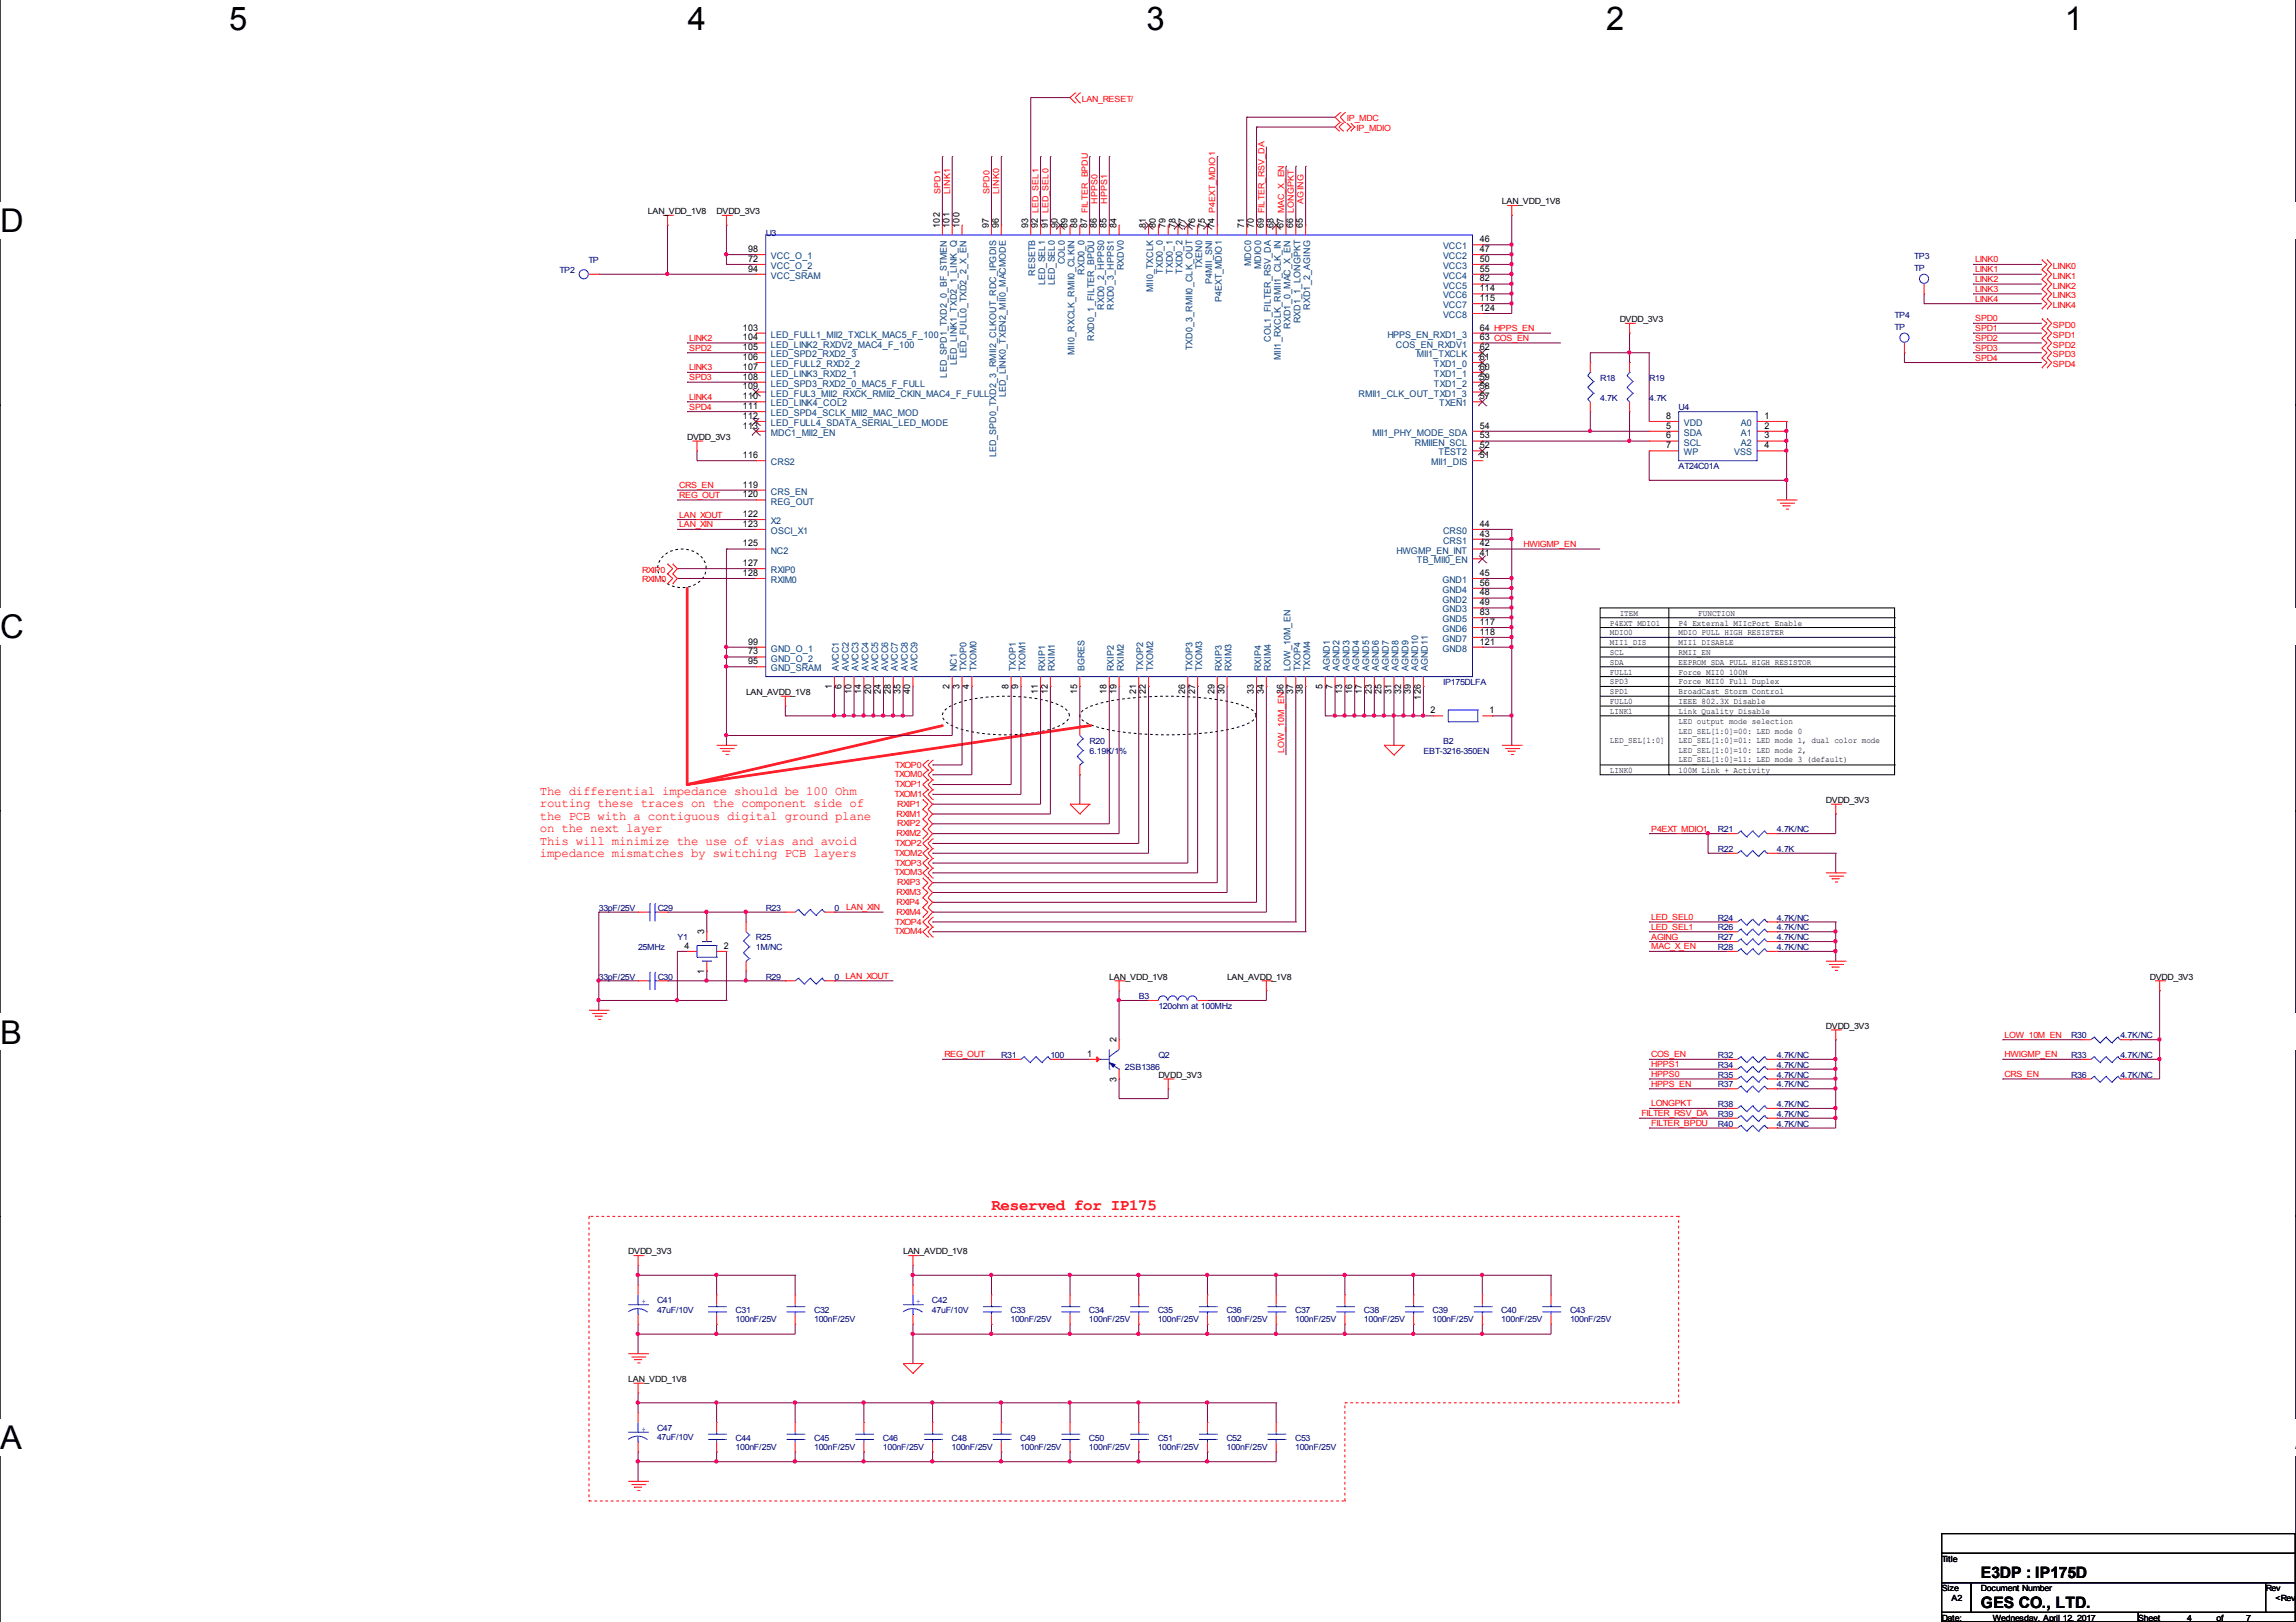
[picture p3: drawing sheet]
<svg xmlns="http://www.w3.org/2000/svg" width="297mm" height="210mm" viewBox="0 0 297 210" stroke-linecap="round" stroke-linejoin="round" font-family="sans-serif">
<defs><g id="words">
<g font-size="4.2">
<text x="29.6" y="3.8">5</text>
<text x="89" y="3.8">4</text>
<text x="148.3" y="3.8">3</text>
<text x="207.8" y="3.8">2</text>
<text x="267.1" y="3.8">1</text>
<text x="0" y="30.1">D</text>
<text x="0" y="82.6">C</text>
<text x="0" y="135.1">B</text>
<text x="0" y="187.6">A</text>
<text x="296.9" y="187.6">A</text>
</g>
<text font-size="2" fill="#f00" x="128.3" y="156.6">Reserved for IP175</text>
<g font-size="2">
<text x="256.3" y="208">GES CO., LTD.</text>
<text x="256.3" y="204.2">E3DP : IP175D</text>
</g>
<g font-size="1.6" fill="#f00">
<text x="69.8" y="102.9">The differential impedance should be 100 Ohm</text>
<text x="69.8" y="104.5">routing these traces on the component side of</text>
<text x="69.8" y="106.1">the PCB with a contiguous digital ground plane</text>
<text x="69.8" y="107.7">on the next layer</text>
<text x="69.8" y="109.3">This will minimize the use of vias and avoid</text>
<text x="69.8" y="110.9">impedance mismatches by switching PCB layers</text>
</g>
<g font-size="1.2">
<text x="121.6" y="29.5" transform="rotate(-90 121.6 29.5)">102</text>
<text x="122.9" y="29.5" transform="rotate(-90 122.9 29.5)">101</text>
<text x="124.1" y="29.5" transform="rotate(-90 124.1 29.5)">100</text>
<text x="127.9" y="29.5" transform="rotate(-90 127.9 29.5)">97</text>
<text x="129.2" y="29.5" transform="rotate(-90 129.2 29.5)">96</text>
<text x="133" y="29.5" transform="rotate(-90 133 29.5)">93</text>
<text x="134.3" y="29.5" transform="rotate(-90 134.3 29.5)">92 LED_SEL1</text>
<text x="135.6" y="29.5" transform="rotate(-90 135.6 29.5)">91 LED_SEL0</text>
<text x="136.8" y="29.5" transform="rotate(-90 136.8 29.5)">90</text>
<text x="138.1" y="29.5" transform="rotate(-90 138.1 29.5)">89</text>
<text x="139.4" y="29.5" transform="rotate(-90 139.4 29.5)">88</text>
<text x="140.6" y="29.5" transform="rotate(-90 140.6 29.5)">87 FILTER_BPDU</text>
<text x="141.9" y="29.5" transform="rotate(-90 141.9 29.5)">86</text>
<text x="143.2" y="29.5" transform="rotate(-90 143.2 29.5)">85</text>
<text x="144.4" y="29.5" transform="rotate(-90 144.4 29.5)">84</text>
<text x="148.3" y="29.5" transform="rotate(-90 148.3 29.5)">81</text>
<text x="149.5" y="29.5" transform="rotate(-90 149.5 29.5)">80</text>
<text x="150.8" y="29.5" transform="rotate(-90 150.8 29.5)">79</text>
<text x="152.1" y="29.5" transform="rotate(-90 152.1 29.5)">78</text>
<text x="153.3" y="29.5" transform="rotate(-90 153.3 29.5)">77</text>
<text x="154.6" y="29.5" transform="rotate(-90 154.6 29.5)">76</text>
<text x="155.9" y="29.5" transform="rotate(-90 155.9 29.5)">75</text>
<text x="157.1" y="29.5" transform="rotate(-90 157.1 29.5)">74 P4EXT_MDIO1</text>
<text x="161" y="29.5" transform="rotate(-90 161 29.5)">71</text>
<text x="162.2" y="29.5" transform="rotate(-90 162.2 29.5)">70</text>
<text x="163.5" y="29.5" transform="rotate(-90 163.5 29.5)">69 FILTER_RSV_DA</text>
<text x="164.8" y="29.5" transform="rotate(-90 164.8 29.5)">68</text>
<text x="166" y="29.5" transform="rotate(-90 166 29.5)">67 MAC_X_EN</text>
<text x="167.3" y="29.5" transform="rotate(-90 167.3 29.5)">66 LONGPKT</text>
<text x="168.6" y="29.5" transform="rotate(-90 168.6 29.5)">65</text>
<text x="96.8" y="32.6">98</text>
<text x="96.8" y="35.2">94</text>
<text x="96.8" y="33.9">72</text>
<text x="191.4" y="35.2">55</text>
<text x="191.4" y="33.9">50</text>
<text x="191.4" y="32.6">47</text>
<text x="191.4" y="31.3">46</text>
<text x="191.4" y="37.7">114</text>
<text x="191.4" y="39">115</text>
<text x="191.4" y="40.2">124</text>
<text x="191.4" y="36.4">82</text>
<text x="96.1" y="42.8">103</text>
<text x="96.1" y="44">104</text>
<text x="96.1" y="45.3">105</text>
<text x="96.1" y="46.6">106</text>
<text x="96.1" y="47.9">107</text>
<text x="191.4" y="42.8">64 HPPS_EN</text>
<text x="191.4" y="44">63 COS_EN</text>
<text x="191.4" y="45.3">62</text>
<text x="191.4" y="46.6">61</text>
<text x="191.4" y="47.9">60</text>
<text x="96.1" y="49.1">108</text>
<text x="96.1" y="50.4">109</text>
<text x="96.1" y="51.7">110</text>
<text x="96.1" y="52.9">111</text>
<text x="191.4" y="49.1">59</text>
<text x="191.4" y="50.4">58</text>
<text x="191.4" y="51.7">57</text>
<text x="96.1" y="54.2">112</text>
<text x="96.1" y="55.5">113</text>
<text x="96.1" y="59.3">116</text>
<text x="191.4" y="55.5">54</text>
<text x="191.4" y="56.7">53</text>
<text x="191.4" y="58">52</text>
<text x="191.4" y="59.3">51</text>
<text x="215.6" y="55.5">5</text>
<text x="215.6" y="56.7">6</text>
<text x="215.6" y="58">7</text>
<text x="215.6" y="54.2">8</text>
<text x="228.3" y="54.2">1</text>
<text x="228.3" y="55.5">2</text>
<text x="228.3" y="56.7">3</text>
<text x="228.3" y="58">4</text>
<text x="96.1" y="63.1">119</text>
<text x="96.1" y="64.4">120</text>
<text x="96.1" y="66.9">122</text>
<text x="96.1" y="68.2">123</text>
<text x="96.1" y="70.7">125</text>
<text x="191.4" y="68.2">44</text>
<text x="191.4" y="69.4">43</text>
<text x="191.4" y="70.7">42</text>
<text x="191.4" y="72">41</text>
<text x="96.1" y="73.3">127</text>
<text x="96.1" y="74.5">128</text>
<text x="191.4" y="75.8">56</text>
<text x="191.4" y="77.1">48</text>
<text x="191.4" y="74.5">45</text>
<text x="96.8" y="83.4">99</text>
<text x="191.4" y="80.9">117</text>
<text x="191.4" y="82.1">118</text>
<text x="191.4" y="83.4">121</text>
<text x="191.4" y="78.3">49</text>
<text x="191.4" y="79.6">83</text>
<text x="96.8" y="86">95</text>
<text x="96.8" y="84.7">73</text>
<text x="107.6" y="89.2" transform="rotate(-90 107.6 89.2)">1</text>
<text x="108.9" y="89.2" transform="rotate(-90 108.9 89.2)">6</text>
<text x="110.2" y="89.8" transform="rotate(-90 110.2 89.8)">10</text>
<text x="111.4" y="89.8" transform="rotate(-90 111.4 89.8)">14</text>
<text x="112.7" y="89.8" transform="rotate(-90 112.7 89.8)">20</text>
<text x="114" y="89.8" transform="rotate(-90 114 89.8)">24</text>
<text x="115.2" y="89.8" transform="rotate(-90 115.2 89.8)">28</text>
<text x="116.5" y="89.8" transform="rotate(-90 116.5 89.8)">35</text>
<text x="117.8" y="89.8" transform="rotate(-90 117.8 89.8)">40</text>
<text x="122.9" y="89.2" transform="rotate(-90 122.9 89.2)">2</text>
<text x="124.1" y="89.2" transform="rotate(-90 124.1 89.2)">3</text>
<text x="125.4" y="89.2" transform="rotate(-90 125.4 89.2)">4</text>
<text x="130.5" y="89.2" transform="rotate(-90 130.5 89.2)">8</text>
<text x="131.7" y="89.2" transform="rotate(-90 131.7 89.2)">9</text>
<text x="134.3" y="89.8" transform="rotate(-90 134.3 89.8)">11</text>
<text x="135.6" y="89.8" transform="rotate(-90 135.6 89.8)">12</text>
<text x="139.4" y="89.8" transform="rotate(-90 139.4 89.8)">15</text>
<text x="143.2" y="89.8" transform="rotate(-90 143.2 89.8)">18</text>
<text x="144.4" y="89.8" transform="rotate(-90 144.4 89.8)">19</text>
<text x="147" y="89.8" transform="rotate(-90 147 89.8)">21</text>
<text x="148.3" y="89.8" transform="rotate(-90 148.3 89.8)">22</text>
<text x="153.3" y="89.8" transform="rotate(-90 153.3 89.8)">26</text>
<text x="154.6" y="89.8" transform="rotate(-90 154.6 89.8)">27</text>
<text x="157.1" y="89.8" transform="rotate(-90 157.1 89.8)">29</text>
<text x="158.4" y="89.8" transform="rotate(-90 158.4 89.8)">30</text>
<text x="162.2" y="89.8" transform="rotate(-90 162.2 89.8)">33</text>
<text x="163.5" y="89.8" transform="rotate(-90 163.5 89.8)">34</text>
<text x="167.3" y="89.8" transform="rotate(-90 167.3 89.8)">37</text>
<text x="168.6" y="89.8" transform="rotate(-90 168.6 89.8)">38</text>
<text x="171.1" y="89.2" transform="rotate(-90 171.1 89.2)">5</text>
<text x="172.4" y="89.2" transform="rotate(-90 172.4 89.2)">7</text>
<text x="173.7" y="89.8" transform="rotate(-90 173.7 89.8)">13</text>
<text x="174.9" y="89.8" transform="rotate(-90 174.9 89.8)">16</text>
<text x="176.2" y="89.8" transform="rotate(-90 176.2 89.8)">17</text>
<text x="177.5" y="89.8" transform="rotate(-90 177.5 89.8)">23</text>
<text x="178.7" y="89.8" transform="rotate(-90 178.7 89.8)">25</text>
<text x="180" y="89.8" transform="rotate(-90 180 89.8)">31</text>
<text x="181.3" y="89.8" transform="rotate(-90 181.3 89.8)">32</text>
<text x="182.5" y="89.8" transform="rotate(-90 182.5 89.8)">39</text>
<text x="183.8" y="90.5" transform="rotate(-90 183.8 90.5)">126</text>
<text x="185.1" y="92.3">2</text>
<text x="192.7" y="92.3">1</text>
<text x="88.6" y="122.8">4</text>
<text x="91.1" y="126" transform="rotate(-90 91.1 126)">1</text>
<text x="91.1" y="120.9" transform="rotate(-90 91.1 120.9)">3</text>
<text x="93.6" y="122.8">2</text>
<text x="140.6" y="136.8">1</text>
<text x="144.4" y="134.9" transform="rotate(-90 144.4 134.9)">2</text>
<text x="144.4" y="140" transform="rotate(-90 144.4 140)">3</text>
</g>
<g font-size="1.2" fill="#004080">
<text x="99.7" y="33.5">VCC_O_1</text>
<text x="99.7" y="34.8">VCC_O_2</text>
<text x="133.9" y="35.7" transform="rotate(-90 133.9 35.7)">RESETB</text>
<text x="137.8" y="34.2" transform="rotate(-90 137.8 34.2)">COL0</text>
<text x="140.3" y="35.6" transform="rotate(-90 140.3 35.6)">RXD0_0</text>
<text x="145.4" y="35" transform="rotate(-90 145.4 35)">RXDV0</text>
<text x="150.5" y="35.4" transform="rotate(-90 150.5 35.4)">TXD0_0</text>
<text x="151.7" y="35.4" transform="rotate(-90 151.7 35.4)">TXD0_1</text>
<text x="153" y="35.4" transform="rotate(-90 153 35.4)">TXD0_2</text>
<text x="155.5" y="34.8" transform="rotate(-90 155.5 34.8)">TXEN0</text>
<text x="161.9" y="34.4" transform="rotate(-90 161.9 34.4)">MDC0</text>
<text x="163.2" y="34.8" transform="rotate(-90 163.2 34.8)">MDIO0</text>
<text x="186.7" y="34.8">VCC3</text>
<text x="186.7" y="33.5">VCC2</text>
<text x="186.7" y="32.3">VCC1</text>
<text x="99.7" y="36.1">VCC_SRAM</text>
<text x="135.2" y="36.9" transform="rotate(-90 135.2 36.9)">LED_SEL1</text>
<text x="136.5" y="36.9" transform="rotate(-90 136.5 36.9)">LED_SEL0</text>
<text x="142.8" y="40.1" transform="rotate(-90 142.8 40.1)">RXD0_2_HPPS0</text>
<text x="144.1" y="40.1" transform="rotate(-90 144.1 40.1)">RXD0_3_HPPS1</text>
<text x="149.2" y="37.8" transform="rotate(-90 149.2 37.8)">MII0_TXCLK</text>
<text x="156.8" y="36.8" transform="rotate(-90 156.8 36.8)">P4MII_SNI</text>
<text x="158.1" y="39.1" transform="rotate(-90 158.1 39.1)">P4EXT_MDIO1</text>
<text x="168.2" y="41.8" transform="rotate(-90 168.2 41.8)">RXD1_1_LONGPKT</text>
<text x="169.5" y="40.1" transform="rotate(-90 169.5 40.1)">RXD1_2_AGING</text>
<text x="186.7" y="38.6">VCC6</text>
<text x="186.7" y="39.9">VCC7</text>
<text x="186.7" y="41.2">VCC8</text>
<text x="186.7" y="36.1">VCC4</text>
<text x="186.7" y="37.4">VCC5</text>
<text x="99.7" y="43.7">LED_FULL1_MII2_TXCLK_MAC5_F_100</text>
<text x="99.7" y="45">LED_LINK2_RXDV2_MAC4_F_100</text>
<text x="99.7" y="46.2">LED_SPD2_RXD2_3</text>
<text x="99.7" y="47.5">LED_FULL2_RXD2_2</text>
<text x="123.8" y="47.3" transform="rotate(-90 123.8 47.3)">LED_LINK1_TXD2_1_LINK_Q</text>
<text x="125.1" y="46.3" transform="rotate(-90 125.1 46.3)">LED_FULL0_TXD2_2_X_EN</text>
<text x="139" y="45.9" transform="rotate(-90 139 45.9)">MII0_RXCLK_RMII0_CLKIN</text>
<text x="141.6" y="44.1" transform="rotate(-90 141.6 44.1)">RXD0_1_FILTER_BPDU</text>
<text x="154.3" y="45.3" transform="rotate(-90 154.3 45.3)">TXD0_3_RMII0_CLK_OUT</text>
<text x="164.4" y="44.2" transform="rotate(-90 164.4 44.2)">COL1_FILTER_RSV_DA</text>
<text x="165.7" y="46.6" transform="rotate(-90 165.7 46.6)">MII1_RXCLK_RMII1_CLK_IN</text>
<text x="167" y="42.5" transform="rotate(-90 167 42.5)">RXD1_0_MAC_X_EN</text>
<text x="179.5" y="43.7">HPPS_EN_RXD1_3</text>
<text x="180.6" y="45">COS_EN_RXDV1</text>
<text x="183.3" y="46.2">MII1_TXCLK</text>
<text x="185.5" y="47.5">TXD1_0</text>
<text x="99.7" y="48.8">LED_LINK3_RXD2_1</text>
<text x="99.7" y="50.1">LED_SPD3_RXD2_0_MAC5_F_FULL</text>
<text x="99.7" y="51.3">LED_FUL3_MII2_RXCK_RMII2_CKIN_MAC4_F_FULL</text>
<text x="99.7" y="52.6">LED_LINK4_COL2</text>
<text x="99.7" y="53.9">LED_SPD4_SCLK_MII2_MAC_MOD</text>
<text x="122.5" y="48.9" transform="rotate(-90 122.5 48.9)">LED_SPD1_TXD2_0_BF_STMEN</text>
<text x="130.1" y="51.4" transform="rotate(-90 130.1 51.4)">LED_LINK0_TXEN2_MII0_MACMODE</text>
<text x="175.8" y="51.3">RMII1_CLK_OUT_TXD1_3</text>
<text x="185.5" y="48.8">TXD1_1</text>
<text x="185.5" y="50.1">TXD1_2</text>
<text x="186.2" y="52.6">TXEN1</text>
<text x="99.7" y="55.1">LED_FULL4_SDATA_SERIAL_LED_MODE</text>
<text x="99.7" y="56.4">MDC1_MII2_EN</text>
<text x="128.9" y="59.2" transform="rotate(-90 128.9 59.2)">LED_SPD0_TXD2_3_RMII2_CLKOUT_RDC_IPGDIS</text>
<text x="177.5" y="56.4">MII1_PHY_MODE_SDA</text>
<text x="183" y="57.7">RMIIEN_SCL</text>
<text x="186.1" y="58.9">TEST2</text>
<text x="217.8" y="56.4">SDA</text>
<text x="217.8" y="57.7">SCL</text>
<text x="217.8" y="58.9">WP</text>
<text x="217.8" y="55.1">VDD</text>
<text x="224.4" y="58.9">VSS</text>
<text x="225.2" y="55.1">A0</text>
<text x="225.2" y="56.4">A1</text>
<text x="225.2" y="57.7">A2</text>
<text x="99.7" y="60.2">CRS2</text>
<text x="99.7" y="64">CRS_EN</text>
<text x="99.7" y="65.3">REG_OUT</text>
<text x="185.2" y="60.2">MII1_DIS</text>
<text x="99.7" y="67.8">X2</text>
<text x="99.7" y="69.1">OSCI_X1</text>
<text x="99.7" y="71.6">NC2</text>
<text x="180.7" y="71.6">HWGMP_EN_INT</text>
<text x="186.7" y="69.1">CRS0</text>
<text x="186.7" y="70.4">CRS1</text>
<text x="99.7" y="74.2">RXIP0</text>
<text x="99.7" y="75.5">RXIM0</text>
<text x="183.3" y="72.9">TB_MII0_EN</text>
<text x="186.6" y="76.7">GND4</text>
<text x="186.6" y="78">GND2</text>
<text x="186.6" y="75.5">GND1</text>
<text x="186.6" y="81.8">GND6</text>
<text x="186.6" y="83.1">GND7</text>
<text x="186.6" y="79.3">GND3</text>
<text x="186.6" y="80.5">GND5</text>
<text x="99.7" y="84.3">GND_O_1</text>
<text x="99.7" y="86.9">GND_SRAM</text>
<text x="99.7" y="85.6">GND_O_2</text>
<text x="108.5" y="86.9" transform="rotate(-90 108.5 86.9)">AVCC1</text>
<text x="109.8" y="86.9" transform="rotate(-90 109.8 86.9)">AVCC2</text>
<text x="111.1" y="86.9" transform="rotate(-90 111.1 86.9)">AVCC3</text>
<text x="112.4" y="86.9" transform="rotate(-90 112.4 86.9)">AVCC4</text>
<text x="113.6" y="86.9" transform="rotate(-90 113.6 86.9)">AVCC5</text>
<text x="114.9" y="86.9" transform="rotate(-90 114.9 86.9)">AVCC6</text>
<text x="116.2" y="86.9" transform="rotate(-90 116.2 86.9)">AVCC7</text>
<text x="117.4" y="86.9" transform="rotate(-90 117.4 86.9)">AVCC8</text>
<text x="118.7" y="86.9" transform="rotate(-90 118.7 86.9)">AVCC9</text>
<text x="123.8" y="86.9" transform="rotate(-90 123.8 86.9)">NC1</text>
<text x="125.1" y="86.9" transform="rotate(-90 125.1 86.9)">TXOP0</text>
<text x="126.3" y="86.9" transform="rotate(-90 126.3 86.9)">TXOM0</text>
<text x="131.4" y="86.9" transform="rotate(-90 131.4 86.9)">TXOP1</text>
<text x="132.7" y="86.9" transform="rotate(-90 132.7 86.9)">TXOM1</text>
<text x="135.2" y="86.9" transform="rotate(-90 135.2 86.9)">RXIP1</text>
<text x="136.5" y="86.9" transform="rotate(-90 136.5 86.9)">RXIM1</text>
<text x="140.3" y="86.9" transform="rotate(-90 140.3 86.9)">BGRES</text>
<text x="144.1" y="86.9" transform="rotate(-90 144.1 86.9)">RXIP2</text>
<text x="145.4" y="86.9" transform="rotate(-90 145.4 86.9)">RXIM2</text>
<text x="147.9" y="86.9" transform="rotate(-90 147.9 86.9)">TXOP2</text>
<text x="149.2" y="86.9" transform="rotate(-90 149.2 86.9)">TXOM2</text>
<text x="154.3" y="86.9" transform="rotate(-90 154.3 86.9)">TXOP3</text>
<text x="155.5" y="86.9" transform="rotate(-90 155.5 86.9)">TXOM3</text>
<text x="158.1" y="86.9" transform="rotate(-90 158.1 86.9)">RXIP3</text>
<text x="159.3" y="86.9" transform="rotate(-90 159.3 86.9)">RXIM3</text>
<text x="163.2" y="86.9" transform="rotate(-90 163.2 86.9)">RXIP4</text>
<text x="164.4" y="86.9" transform="rotate(-90 164.4 86.9)">RXIM4</text>
<text x="167" y="86.9" transform="rotate(-90 167 86.9)">LOW_10M_EN</text>
<text x="168.2" y="86.9" transform="rotate(-90 168.2 86.9)">TXOP4</text>
<text x="169.5" y="86.9" transform="rotate(-90 169.5 86.9)">TXOM4</text>
<text x="172" y="86.9" transform="rotate(-90 172 86.9)">AGND1</text>
<text x="173.3" y="86.9" transform="rotate(-90 173.3 86.9)">AGND2</text>
<text x="174.6" y="86.9" transform="rotate(-90 174.6 86.9)">AGND3</text>
<text x="175.9" y="86.9" transform="rotate(-90 175.9 86.9)">AGND4</text>
<text x="177.1" y="86.9" transform="rotate(-90 177.1 86.9)">AGND5</text>
<text x="178.4" y="86.9" transform="rotate(-90 178.4 86.9)">AGND6</text>
<text x="179.7" y="86.9" transform="rotate(-90 179.7 86.9)">AGND7</text>
<text x="180.9" y="86.9" transform="rotate(-90 180.9 86.9)">AGND8</text>
<text x="182.2" y="86.9" transform="rotate(-90 182.2 86.9)">AGND9</text>
<text x="183.5" y="86.9" transform="rotate(-90 183.5 86.9)">AGND10</text>
<text x="184.7" y="86.9" transform="rotate(-90 184.7 86.9)">AGND11</text>
<text x="186.6" y="84.3">GND8</text>
</g>
<g font-size="1.1" fill="#f00">
<text x="140" y="13.1">LAN_RESET/</text>
<text x="174.2" y="15.7">IP_MDC</text>
<text x="175.5" y="16.9">IP_MDIO</text>
<text x="121.7" y="25.1" transform="rotate(-90 121.7 25.1)">SPD1</text>
<text x="122.9" y="25.1" transform="rotate(-90 122.9 25.1)">LINK1</text>
<text x="128" y="25.1" transform="rotate(-90 128 25.1)">SPD0</text>
<text x="129.3" y="25.1" transform="rotate(-90 129.3 25.1)">LINK0</text>
<text x="142" y="26.3" transform="rotate(-90 142 26.3)">HPPS0</text>
<text x="143.3" y="26.3" transform="rotate(-90 143.3 26.3)">HPPS1</text>
<text x="168.7" y="26.3" transform="rotate(-90 168.7 26.3)">AGING</text>
<text x="255.5" y="35.2">LINK1</text>
<text x="255.5" y="34">LINK0</text>
<text x="265.6" y="34.8">LINK0</text>
<text x="255.5" y="36.5">LINK2</text>
<text x="255.5" y="37.8">LINK3</text>
<text x="255.5" y="41.6">SPD0</text>
<text x="255.5" y="39">LINK4</text>
<text x="265.6" y="38.6">LINK3</text>
<text x="265.6" y="36.1">LINK1</text>
<text x="265.6" y="37.4">LINK2</text>
<text x="265.6" y="39.9">LINK4</text>
<text x="89.2" y="44.1">LINK2</text>
<text x="89.2" y="47.9">LINK3</text>
<text x="89.2" y="45.4">SPD2</text>
<text x="255.5" y="42.9">SPD1</text>
<text x="255.5" y="44.1">SPD2</text>
<text x="255.5" y="45.4">SPD3</text>
<text x="255.5" y="46.7">SPD4</text>
<text x="265.6" y="46.2">SPD3</text>
<text x="265.6" y="42.4">SPD0</text>
<text x="265.6" y="43.7">SPD1</text>
<text x="265.6" y="45">SPD2</text>
<text x="265.6" y="47.5">SPD4</text>
<text x="89.2" y="49.2">SPD3</text>
<text x="89.2" y="51.7">LINK4</text>
<text x="89.2" y="53">SPD4</text>
<text x="87.9" y="64.4">REG_OUT</text>
<text x="87.9" y="63.2">CRS_EN</text>
<text x="87.9" y="67">LAN_XOUT</text>
<text x="87.9" y="68.3">LAN_XIN</text>
<text x="197.1" y="70.8">HWIGMP_EN</text>
<text x="83.1" y="74.1">RXIP0</text>
<text x="83.1" y="75.4">RXIM0</text>
<text x="115.7" y="100.6">TXOM0</text>
<text x="115.8" y="99.3">TXOP0</text>
<text x="115.8" y="101.9">TXOP1</text>
<text x="166.1" y="97.5" transform="rotate(-90 166.1 97.5)">LOW_10M_EN36</text>
<text x="115.7" y="103.1">TXOM1</text>
<text x="116" y="105.7">RXIM1</text>
<text x="116.1" y="104.4">RXIP1</text>
<text x="116.1" y="106.9">RXIP2</text>
<text x="213.6" y="107.6">P4EXT_MDIO1</text>
<text x="115.7" y="110.8">TXOM2</text>
<text x="115.7" y="113.3">TXOM3</text>
<text x="115.8" y="109.5">TXOP2</text>
<text x="115.8" y="112">TXOP3</text>
<text x="116" y="108.2">RXIM2</text>
<text x="109.5" y="117.8">LAN_XIN</text>
<text x="115.8" y="119.6">TXOP4</text>
<text x="116" y="115.8">RXIM3</text>
<text x="116" y="117.1">RXIP4</text>
<text x="116" y="118.4">RXIM4</text>
<text x="116.1" y="114.6">RXIP3</text>
<text x="213.6" y="119.1">LED_SEL0</text>
<text x="115.7" y="120.9">TXOM4</text>
<text x="213.6" y="120.3">LED_SEL1</text>
<text x="213.6" y="121.6">AGING</text>
<text x="213.6" y="122.9">MAC_X_EN</text>
<text x="109.4" y="126.7">LAN_XOUT</text>
<text x="122.2" y="136.8">REG_OUT</text>
<text x="213.6" y="136.8">COS_EN</text>
<text x="259.3" y="134.3">LOW_10M_EN</text>
<text x="259.3" y="136.8">HWIGMP_EN</text>
<text x="213.6" y="138.1">HPPS1</text>
<text x="213.6" y="139.4">HPPS0</text>
<text x="213.6" y="140.6">HPPS_EN</text>
<text x="213.6" y="143.2">LONGPKT</text>
<text x="259.3" y="139.4">CRS_EN</text>
<text x="212.3" y="144.5">FILTER_RSV_DA</text>
<text x="213.6" y="145.7">FILTER_BPDU</text>
</g>
<g font-size="1.1">
<text x="83.8" y="27.7">LAN_VDD_1V8</text>
<text x="92.7" y="27.7">DVDD_3V3</text>
<text x="194.3" y="26.4">LAN_VDD_1V8</text>
<text x="209.5" y="41.7">DVDD_3V3</text>
<text x="88.9" y="56.9">DVDD_3V3</text>
<text x="208.3" y="81">P4EXT MDIO1</text>
<text x="208.3" y="82.2">MDIO0</text>
<text x="208.3" y="83.5">MII1_DIS</text>
<text x="209.5" y="79.7">ITEM</text>
<text x="217.2" y="81">P4 External MIIcPort Enable</text>
<text x="217.2" y="82.2">MDIO PULL HIGH RESISTER</text>
<text x="217.2" y="83.5">MII1 DISABLE</text>
<text x="219.7" y="79.7">FUNCTION</text>
<text x="96.5" y="89.9">LAN_AVDD_1V8</text>
<text x="208.3" y="84.8">SCL</text>
<text x="208.3" y="86">SDA</text>
<text x="208.3" y="87.3">FULL1</text>
<text x="208.3" y="88.6">SPD3</text>
<text x="208.3" y="89.8">SPD1</text>
<text x="217.2" y="84.8">RMII_EN</text>
<text x="217.2" y="86">EEPROM SDA PULL HIGH RESISTOR</text>
<text x="217.2" y="87.3">Force MII0 100M</text>
<text x="217.2" y="88.6">Force MII0 Full Duplex</text>
<text x="217.2" y="89.8">BroadCast Storm Control</text>
<text x="208.3" y="91.1">FULL0</text>
<text x="208.3" y="92.4">LINK1</text>
<text x="217.2" y="91.1">IEEE 802.3X Disable</text>
<text x="217.2" y="92.4">Link Quality Disable</text>
<text x="217.2" y="93.7">LED output mode selection</text>
<text x="217.2" y="94.9">LED_SEL[1:0]=00: LED mode 0</text>
<text x="208.3" y="96.2">LED_SEL[1:0]</text>
<text x="208.3" y="100">LINK0</text>
<text x="217.2" y="96.2">LED_SEL[1:0]=01: LED mode 1, dual color mode</text>
<text x="217.2" y="97.5">LED_SEL[1:0]=10: LED mode 2,</text>
<text x="217.2" y="98.6">LED_SEL[1:0]=11: LED mode 3 (default)</text>
<text x="217.2" y="100">100M Link + Activity</text>
<text x="236.2" y="103.9">DVDD_3V3</text>
<text x="143.5" y="126.8">LAN_VDD_1V8</text>
<text x="158.7" y="126.8">LAN_AVDD_1V8</text>
<text x="278.1" y="126.8">DVDD_3V3</text>
<text x="236.2" y="133.1">DVDD_3V3</text>
<text x="149.9" y="139.5">DVDD_3V3</text>
<text x="81.3" y="162.3">DVDD_3V3</text>
<text x="116.8" y="162.3">LAN_AVDD_1V8</text>
<text x="81.3" y="178.8">LAN_VDD_1V8</text>
<text x="251.2" y="202.1">Title</text>
<text x="251.2" y="205.9">Size</text>
<text x="251.2" y="209.7">Date:</text>
<text x="252.5" y="207.2">A2</text>
<text x="256.3" y="205.9">Document Number</text>
<text x="257.8" y="209.7">Wednesday, April 12, 2017</text>
<text x="276.6" y="209.7">Sheet</text>
<text x="283" y="209.7">4</text>
<text x="286.8" y="209.7">of</text>
<text x="290.6" y="209.7">7</text>
<text x="293.1" y="205.9">Rev</text>
<text x="294.4" y="207.2">&lt;RevCo</text>
</g>
<g font-size="1.1" fill="#000080">
<text x="72.4" y="35.3">TP2</text>
<text x="76.1" y="34.1">TP</text>
<text x="99.1" y="30.5">U3</text>
<text x="247.6" y="33.5">TP3</text>
<text x="247.6" y="35.1">TP</text>
<text x="245.1" y="41.2">TP4</text>
<text x="245.1" y="42.7">TP</text>
<text x="207" y="49.3">R18</text>
<text x="207" y="51.8">4.7K</text>
<text x="213.4" y="49.3">R19</text>
<text x="213.4" y="51.8">4.7K</text>
<text x="217.2" y="53.1">U4</text>
<text x="217.2" y="60.7">AT24C01A</text>
<text x="186.7" y="88.7">IP175DLFA</text>
<text x="141" y="96.3">R20</text>
<text x="141" y="97.6">6.19K/1%</text>
<text x="184.1" y="97.6">EBT-3216-350EN</text>
<text x="186.7" y="96.3">B2</text>
<text x="222.2" y="107.7">R21</text>
<text x="229.9" y="107.7">4.7K/NC</text>
<text x="222.2" y="110.3">R22</text>
<text x="229.9" y="110.3">4.7K</text>
<text x="77.5" y="117.9">33pF/25V</text>
<text x="85.1" y="117.9">C29</text>
<text x="99.1" y="117.9">R23</text>
<text x="107.9" y="117.9">0</text>
<text x="222.2" y="119.1">R24</text>
<text x="229.9" y="119.1">4.7K/NC</text>
<text x="82.5" y="123">25MHz</text>
<text x="87.6" y="121.7">Y1</text>
<text x="97.8" y="121.7">R25</text>
<text x="97.8" y="123">1M/NC</text>
<text x="222.2" y="121.7">R27</text>
<text x="222.2" y="123">R28</text>
<text x="222.2" y="120.4">R26</text>
<text x="229.9" y="121.7">4.7K/NC</text>
<text x="229.9" y="123">4.7K/NC</text>
<text x="229.9" y="120.4">4.7K/NC</text>
<text x="77.5" y="126.8">33pF/25V</text>
<text x="85.1" y="126.8">C30</text>
<text x="99.1" y="126.8">R29</text>
<text x="107.9" y="126.8">0</text>
<text x="147.3" y="129.3">B3</text>
<text x="149.9" y="130.6">120ohm at 100MHz</text>
<text x="129.5" y="136.9">R31</text>
<text x="135.9" y="136.9">100</text>
<text x="149.9" y="136.9">Q2</text>
<text x="222.2" y="136.9">R32</text>
<text x="229.9" y="136.9">4.7K/NC</text>
<text x="268" y="136.9">R33</text>
<text x="268" y="134.4">R30</text>
<text x="274.3" y="136.9">4.7K/NC</text>
<text x="274.3" y="134.4">4.7K/NC</text>
<text x="145.5" y="138.4">2SB1386</text>
<text x="222.2" y="138.2">R34</text>
<text x="222.2" y="139.5">R35</text>
<text x="222.2" y="140.7">R37</text>
<text x="222.2" y="143.3">R38</text>
<text x="229.9" y="138.2">4.7K/NC</text>
<text x="229.9" y="139.5">4.7K/NC</text>
<text x="229.9" y="140.7">4.7K/NC</text>
<text x="229.9" y="143.3">4.7K/NC</text>
<text x="268" y="139.5">R36</text>
<text x="274.3" y="139.5">4.7K/NC</text>
<text x="222.2" y="144.5">R39</text>
<text x="222.2" y="145.8">R40</text>
<text x="229.9" y="144.5">4.7K/NC</text>
<text x="229.9" y="145.8">4.7K/NC</text>
<text x="85" y="168.7">C41</text>
<text x="85" y="169.9">47uF/10V</text>
<text x="95.2" y="169.9">C31</text>
<text x="95.2" y="171.1">100nF/25V</text>
<text x="105.3" y="169.9">C32</text>
<text x="105.3" y="171.1">100nF/25V</text>
<text x="120.6" y="168.7">C42</text>
<text x="120.6" y="169.9">47uF/10V</text>
<text x="130.7" y="169.9">C33</text>
<text x="130.7" y="171.1">100nF/25V</text>
<text x="140.9" y="169.9">C34</text>
<text x="140.9" y="171.1">100nF/25V</text>
<text x="149.8" y="169.9">C35</text>
<text x="149.8" y="171.1">100nF/25V</text>
<text x="158.7" y="169.9">C36</text>
<text x="158.7" y="171.1">100nF/25V</text>
<text x="167.6" y="169.9">C37</text>
<text x="167.6" y="171.1">100nF/25V</text>
<text x="176.4" y="169.9">C38</text>
<text x="176.4" y="171.1">100nF/25V</text>
<text x="185.3" y="169.9">C39</text>
<text x="185.3" y="171.1">100nF/25V</text>
<text x="194.2" y="169.9">C40</text>
<text x="194.2" y="171.1">100nF/25V</text>
<text x="203.1" y="169.9">C43</text>
<text x="203.1" y="171.1">100nF/25V</text>
<text x="85" y="185.2">C47</text>
<text x="85" y="186.4">47uF/10V</text>
<text x="95.2" y="186.5">C44</text>
<text x="95.2" y="187.6">100nF/25V</text>
<text x="105.3" y="186.5">C45</text>
<text x="105.3" y="187.6">100nF/25V</text>
<text x="114.2" y="186.5">C46</text>
<text x="114.2" y="187.6">100nF/25V</text>
<text x="123.1" y="186.5">C48</text>
<text x="123.1" y="187.6">100nF/25V</text>
<text x="132" y="186.5">C49</text>
<text x="132" y="187.6">100nF/25V</text>
<text x="140.9" y="186.5">C50</text>
<text x="140.9" y="187.6">100nF/25V</text>
<text x="149.8" y="186.5">C51</text>
<text x="149.8" y="187.6">100nF/25V</text>
<text x="158.7" y="186.5">C52</text>
<text x="158.7" y="187.6">100nF/25V</text>
<text x="167.6" y="186.5">C53</text>
<text x="167.6" y="187.6">100nF/25V</text>
</g>
<g font-size="1.1" fill="#00f">
<text x="83" y="168.8">+</text>
<text x="118.5" y="168.8">+</text>
<text x="83" y="185.3">+</text>
</g>
</g></defs>
<path d="M0 -.1v210M296.9 -.1v210" fill="none" stroke="#000" stroke-width=".13"/>
<g fill="#fff">
<path d="M29.6 -.1h2.3v4.8h-2.3z"/>
<path d="M89 -.1h2.3v4.8h-2.3z"/>
<path d="M148.3 -.1h2.3v4.8h-2.3z"/>
<path d="M207.8 -.1h2.3v4.8h-2.3z"/>
<path d="M267.1 -.1h2.3v4.8h-2.3z"/>
<path d="M0 26.2h3v4.7h-3z"/>
<path d="M296.9 26.2h.2v4.7h-.2z"/>
<path d="M0 78.7h3v4.7h-3z"/>
<path d="M296.9 78.7h.2v4.7h-.2z"/>
</g>
<path d="M0 52.4h.1M296.9 52.4h.1" fill="none" stroke="#000" stroke-width=".13"/>
<g fill="#fff">
<path d="M0 131.2h2.7v4.7h-2.7z"/>
<path d="M296.9 131.2h.2v4.7h-.2z"/>
</g>
<path d="M0 104.9h.1M296.9 104.9h.1" fill="none" stroke="#000" stroke-width=".13"/>
<g fill="#fff">
<path d="M0 183.7h2.7v4.7h-2.7z"/>
<path d="M296.9 183.7h.2v4.7h-.2z"/>
</g>
<g fill="none" stroke="#000" stroke-width=".13">
<path d="M207 78.7h38.1v21.6h-38.1zM207 79.9h38.1M245.1 79.9h.1M207 81.2h38.1M207 82.5h38.1M207 83.7h38.1M207 85h38.1M207 86.3h38.1M207 87.6h38.1M207 88.8h38.1M207 90.1h38.1M207 91.4h38.1"/>
<path d="M207 92.6h38.1M207 99h38.1M245.1 81.2h.1M245.1 82.5h.1M245.1 83.7h.1M245.1 85h.1M245.1 86.3h.1M245.1 87.6h.1M245.1 88.8h.1M245.1 90.1h.1M245.1 91.4h.1M245.1 92.6h.1"/>
<path d="M245.1 99h.1M0 157.4h.1M296.9 157.4h.1"/>
</g>
<path d="M85.8 72a3.6 3.6 0 0 1 5.2 .5 2.27 2.27 0 0 1-1.4 3.3 3.3 3.3 0 0 1-4.4-1.7 2.12 2.12 0 0 1 .6-2.1zM122.3 91.8a10.2 10.2 0 0 1 5.2-1.6 21.4 21.4 0 0 1 9.3 .9 2.07 2.07 0 0 1 1.5 1.5 2.07 2.07 0 0 1-1.5 1.5 22 22 0 0 1-13.3 0 2.07 2.07 0 0 1-1.6-1.5l.1-.4zM139.8 92.2a4.9 4.9 0 0 1 2.7-1.2 43.4 43.4 0 0 1 17.2 0 4.9 4.9 0 0 1 2.7 1.2l.1 .4-.1 .4a4.9 4.9 0 0 1-2.7 1.2 43.4 43.4 0 0 1-17.2 0 4.9 4.9 0 0 1-2.7-1.2l-.1-.4z" fill="none" stroke="#000" stroke-width=".13" stroke-dasharray=".4 .4 .4 .4 .4 .4 .4 .4" stroke-linecap="butt"/>
<path d="M88.9 76.1v25.4" fill="none" stroke="#f00" stroke-width=".34"/>
<circle cx="88.9" cy="101.5" r=".17" fill="#f00"/>
<path d="M121.9 93.9l-33 7.6" fill="none" stroke="#f00" stroke-width=".34"/>
<circle cx="88.9" cy="101.5" r=".17" fill="#f00"/>
<path d="M76.2 157.4v36.8M217.2 157.4h-141M76.2 194.2h97.8M174 194.2v-12.7M174 181.5h43.2M217.2 181.5v-24.1" fill="none" stroke="#f00" stroke-width=".13" stroke-dasharray=".4 .4 .4 .4 .4 .4 .4 .4" stroke-linecap="butt"/>
<path d="M215.9 78.7v21.6M215.9 100.3h.1" fill="none" stroke="#000" stroke-width=".13"/>
<path d="M141 93.9l-52.1 7.6" fill="none" stroke="#f00" stroke-width=".34"/>
<circle cx="141" cy="93.9" r=".17" fill="#f00"/>
<g fill="none" stroke="#800040" stroke-width=".13">
<path d="M133.3 12.6h.1M133.3 12.6v16.5M133.3 12.6h5.1M138.4 12.6h.1M161.3 15.2h.1M161.3 15.2v13.9M161.3 15.2h11.4M162.6 16.4h.1M162.6 16.4v12.7M162.6 16.4h10.1M163.8 19v10.1M77.5 35.5h20.3"/>
<path d="M86.4 35.5h.1M86.4 29.1h.1M86.4 29.1v6.4M94 34.2h.1M94 32.9h.1M94 29.1h.1M94 32.9h3.8M94 34.2h3.8M94 29.1v5.1M121.9 20.2h.1M121.9 20.2v8.9M123.2 20.2h.1"/>
<path d="M123.2 20.2v8.9M128.3 20.2h.1M128.3 20.2v8.9M129.5 20.2h.1M129.5 20.2v8.9M134.6 20.2h.1M134.6 20.2v8.9M135.9 20.2h.1M135.9 20.2v8.9M141 20.2h.1M141 20.2v8.9M142.2 20.2h.1"/>
<path d="M142.2 20.2v8.9M143.5 20.2h.1M143.5 20.2v8.9M157.5 20.2h.1M157.5 20.2v8.9M163.8 29.1h.1M166.4 21.5h.1M166.4 21.5v7.6M167.6 21.5h.1M167.6 21.5v7.6M168.9 21.5h.1M168.9 21.5v7.6"/>
<path d="M191.8 31.7h.1M191.8 32.9h.1M191.8 34.2h.1M191.8 35.5h.1M191.8 36.8h.1M191.8 38h.1M191.8 39.3h.1M191.8 31.7h3.8M191.8 32.9h3.8M191.8 34.2h3.8M191.8 35.5h3.8M191.8 36.8h3.8"/>
<path d="M191.8 38h3.8M191.8 39.3h3.8M195.6 27.9h.1M195.6 31.7h.1M195.6 39.3h.1M195.6 35.5h.1M195.6 36.8h.1M195.6 32.9h.1M195.6 34.2h.1M195.6 38h.1M195.6 27.9v12.7h-3.8M248.9 39.3h.1"/>
<path d="M248.9 38h.1M248.9 39.3h15.3M248.9 38v1.3M255.3 35.5h.1M255.3 36.8h.1M255.3 38h.1M255.3 34.2h.1M255.3 34.2h8.9M255.3 35.5h8.9M255.3 36.8h8.9M255.3 38h8.9M88.9 44.4h.1"/>
<path d="M88.9 48.2h.1M88.9 49.5h.1M88.9 45.6h.1M88.9 52h.1M88.9 53.3h.1M88.9 44.4h8.9M88.9 48.2h8.9M88.9 49.5h8.9M88.9 45.6h8.9M88.9 52h8.9M88.9 53.3h8.9M90.2 59.6h.1"/>
<path d="M90.2 58.3h.1M90.2 59.6h7.6M90.2 58.3v1.3M191.8 40.6h.1M191.8 55.8h.1M191.8 57.1h.1M191.8 43.1h.1M191.8 44.4h.1M191.8 55.8h21.6M191.8 57.1h21.6M191.8 44.4h10.1M191.8 43.1h8.9"/>
<path d="M205.7 55.8h.1M205.7 45.6h.1M205.7 45.6h7.7M205.7 45.6v1.3M205.7 53.3v2.5M210.8 57.1h.1M210.8 45.6h.1M210.8 43.1h.1M210.8 46.9h.1M210.8 43.1v3.8M210.8 53.3v3.8M213.4 45.6h.1"/>
<path d="M213.4 45.6v8.9M213.4 58.3v3.9M231.1 54.5h.1M231.1 57.1h.1M231.1 55.8h.1M231.1 58.3h.1M231.1 54.5v10.2M246.4 46.9h.1M246.4 45.6h.1M246.4 46.9h17.8M246.4 45.6v1.3M255.3 43.1h.1"/>
<path d="M255.3 44.4h.1M255.3 45.6h.1M255.3 41.8h.1M255.3 44.4h8.9M255.3 43.1h8.9M255.3 45.6h8.9M255.3 41.8h8.9M87.6 73.6h.1M87.6 74.9h.1M87.6 67.2h.1M87.6 68.5h.1M87.6 64.7h.1"/>
<path d="M87.6 63.4h.1M87.6 68.5h10.2M87.6 74.9h10.2M87.6 73.6h10.2M87.6 67.2h10.2M87.6 64.7h10.2M87.6 63.4h10.2M94 71h.1M94 71v25.4M94 71h3.8M191.8 68.5h.1M191.8 69.8h.1"/>
<path d="M191.8 74.9h.1M191.8 76.1h.1M191.8 77.4h.1M191.8 78.7h.1M191.8 79.9h.1M191.8 71h.1M191.8 68.5h3.8M191.8 69.8h3.8M191.8 74.9h3.8M191.8 76.1h3.8M191.8 77.4h3.8M191.8 78.7h3.8"/>
<path d="M191.8 79.9h3.8M191.8 71h15.2M195.6 68.5h.1M195.6 69.8h.1M195.6 76.1h.1M195.6 78.7h.1M195.6 77.4h.1M195.6 79.9h.1M195.6 74.9h.1M195.6 68.5v27.9M213.4 62.2h.1M213.4 62.2h17.7"/>
<path d="M231.1 62.2h.1M94 83.7h.1M94 85h.1M94 86.3h.1M94 95.2h.1M94 83.7h3.8M94 85h3.8M94 86.3h3.8M101.6 91.4h.1M101.6 92.6h.1M101.6 91.4v1.2M107.9 88.8h.1"/>
<path d="M107.9 92.6h.1M107.9 88.8v3.8M109.2 88.8h.1M109.2 92.6h.1M109.2 88.8v3.8M110.5 88.8h.1M110.5 92.6h.1M110.5 88.8v3.8M111.8 88.8h.1M111.8 92.6h.1M111.8 88.8v3.8M113 88.8h.1"/>
<path d="M113 92.6h.1M113 88.8v3.8M114.3 88.8h.1M114.3 92.6h.1M114.3 88.8v3.8M115.6 88.8h.1M115.6 92.6h.1M115.6 88.8v3.8M116.8 92.6h.1M116.8 88.8h.1M116.8 88.8v3.8M118.1 88.8h.1"/>
<path d="M118.1 88.8v3.8h-16.5M120.6 99h.1M123.2 88.8h.1M123.2 88.8v6.4h-29.2M124.5 88.8h.1M124.5 88.8v10.2h-3.9M125.7 88.8h.1M125.7 88.8v11.5h-5.1M130.8 88.8h.1M130.8 88.8v12.7h-10.2M132.1 88.8h.1M132.1 88.8v14h-11.5"/>
<path d="M134.6 88.8h.1M134.6 88.8v15.3h-14M135.9 88.8h.1M135.9 88.8v16.5h-15.3M139.7 88.8h.1M139.7 88.8v5.1M143.5 88.8h.1M143.5 88.8v17.8h-22.9M144.8 88.8h.1M144.8 88.8v19.1h-24.2M147.3 88.8h.1M147.3 88.8v20.3h-26.7"/>
<path d="M148.6 88.8h.1M148.6 88.8v21.6h-28M153.7 88.8h.1M153.7 88.8v22.9h-33.1M154.9 88.8h.1M154.9 88.8v24.2h-34.3M157.5 88.8h.1M157.5 88.8v25.4h-36.9M158.7 88.8h.1M158.7 88.8v26.7h-38.1M162.6 88.8h.1M162.6 88.8v28h-42"/>
<path d="M163.8 88.8h.1M163.8 88.8v29.2h-43.2M166.4 88.8h.1M166.4 88.8v8.9M167.6 88.8v30.5M168.9 88.8v31.8M171.4 88.8h.1M171.4 92.6h.1M171.4 88.8v3.8M171.4 92.6h14M172.7 88.8h.1M172.7 92.6h.1"/>
<path d="M172.7 88.8v3.8M174 88.8h.1M174 92.6h.1M174 88.8v3.8M175.3 88.8h.1M175.3 92.6h.1M175.3 88.8v3.8M176.5 88.8h.1M176.5 92.6h.1M176.5 88.8v3.8M177.8 88.8h.1M177.8 92.6h.1"/>
<path d="M177.8 88.8v3.8M179.1 88.8h.1M179.1 92.6h.1M179.1 88.8v3.8M180.3 88.8h.1M180.3 92.6h.1M180.3 88.8v7.6M181.6 88.8h.1M181.6 92.6h.1M181.6 88.8v3.8M182.9 88.8h.1M182.9 92.6h.1"/>
<path d="M182.9 88.8v3.8M184.1 92.6h.1M184.1 88.8h.1M184.1 88.8v3.8M191.8 81.2h.1M191.8 82.5h.1M191.8 83.7h.1M191.8 81.2h3.8M191.8 82.5h3.8M191.8 83.7h3.8M193 92.6h.1M193 92.6h2.6"/>
<path d="M195.6 81.2h.1M195.6 92.6h.1M195.6 82.5h.1M195.6 83.7h.1M77.5 118h.1M77.5 118h5M77.5 118v12.7M86.4 118h.1M86.4 118h15.2M91.4 118h.1M91.4 118v2.6M96.5 118h.1"/>
<path d="M96.5 118v1.3M107.9 118h.1M107.9 118h6.4M120.6 100.3h.1M120.6 101.5h.1M120.6 102.8h.1M120.6 104.1h.1M120.6 105.3h.1M120.6 106.6h.1M120.6 107.9h.1M120.6 109.1h.1M120.6 110.4h.1"/>
<path d="M120.6 111.7h.1M120.6 113h.1M120.6 114.2h.1M120.6 115.5h.1M120.6 116.8h.1M120.6 118h.1M120.6 119.3h.1M120.6 119.3h47M139.7 100.3h.1M139.7 100.3v3.8M167.6 119.3h.1M213.4 119.3h.1"/>
<path d="M213.4 107.9h.1M213.4 107.9h10.1M213.4 119.3h10.1M221 107.9h.1M221 110.4h.1M221 110.4h2.5M221 107.9v2.5M229.9 107.9h.1M229.9 119.3h.1M229.9 119.3h7.6M229.9 110.4h7.6M237.5 105.3h.1"/>
<path d="M237.5 119.3h.1M237.5 110.4h.1M237.5 113h.1M237.5 105.3v2.6h-7.6M237.5 110.4v2.6M237.5 119.3v5.1M77.5 129.5h.1M77.5 126.9h.1M77.5 126.9h5M77.5 129.5h16.5M86.4 126.9h.1M86.4 126.9h15.2"/>
<path d="M87.6 129.5h.1M87.6 123.1h.1M87.6 123.1h1.3M87.6 123.1v6.4M91.4 125.7h.1M91.4 126.9h.1M91.4 125.7v1.2M94 129.5h.1M94 123.1v6.4M96.5 125.7h.1M96.5 125.7v1.2M101.6 126.9h.1"/>
<path d="M107.9 126.9h.1M107.9 126.9h7.7M120.6 120.6h.1M120.6 120.6h48.3M121.9 137.1h.1M121.9 137.1h8.9M137.2 137.1h.1M137.2 137.1h3.8M144.8 129.5h.1M144.8 139.6h.1M144.8 128.2h.1M144.8 128.2v6.3"/>
<path d="M144.8 139.6v2.6M144.8 129.5h3.8M156.2 129.5h.1M163.8 128.2h.1M163.8 128.2v1.3h-7.6M168.9 120.6h.1M213.4 120.6h.1M213.4 137.1h.1M213.4 138.4h.1M213.4 139.6h.1M213.4 121.8h.1M213.4 123.1h.1"/>
<path d="M213.4 137.1h10.1M213.4 139.6h10.1M213.4 120.6h10.1M213.4 123.1h10.1M213.4 138.4h10.1M213.4 121.8h10.1M229.9 120.6h.1M229.9 137.1h.1M229.9 138.4h.1M229.9 139.6h.1M229.9 121.8h.1M229.9 137.1h7.6"/>
<path d="M229.9 139.6h7.6M229.9 120.6h7.6M229.9 123.1h7.6M229.9 138.4h7.6M229.9 121.8h7.6M237.5 123.1h.1M237.5 120.6h.1M237.5 139.6h.1M237.5 138.4h.1M237.5 137.1h.1M237.5 134.5h.1M237.5 121.8h.1"/>
<path d="M237.5 134.5v11.5h-7.6M259.1 134.5h.1M259.1 137.1h.1M259.1 139.6h.1M259.1 137.1h10.1M259.1 134.5h10.1M259.1 139.6h10.1M275.6 134.5h.1M275.6 137.1h.1M275.6 139.6h.1M275.6 137.1h3.8M275.6 134.5h3.8"/>
<path d="M279.4 128.2h.1M279.4 134.5h.1M279.4 137.1h.1M279.4 128.2v11.4h-3.8M144.8 142.2h.1M151.1 140.9h.1M151.1 140.9v1.3h-6.3M212.1 144.7h.1M212.1 144.7h11.4M213.4 140.9h.1M213.4 143.4h.1M213.4 146h.1"/>
<path d="M213.4 140.9h10.1M213.4 143.4h10.1M213.4 146h10.1M229.9 140.9h.1M229.9 143.4h.1M229.9 144.7h.1M229.9 146h.1M229.9 140.9h7.6M229.9 143.4h7.6M229.9 144.7h7.6M237.5 144.7h.1M237.5 143.4h.1"/>
<path d="M237.5 140.9h.1M82.5 165h.1M82.5 163.8h.1M82.5 171.4h.1M82.5 172.6h.1M82.5 163.8v2.5M82.5 171.4v3.8M82.5 165h20.4M92.7 165h.1M92.7 171.4h.1M92.7 172.6h.1M92.7 165v2.6"/>
<path d="M92.7 171.4v1.2M102.9 165h.1M102.9 171.4h.1M102.9 165v2.6M102.9 171.4v1.2h-20.4M118.1 163.8h.1M118.1 165h.1M118.1 171.4h.1M118.1 172.6h.1M118.1 163.8v2.5M118.1 171.4v5.1M118.1 165h82.6"/>
<path d="M128.3 165h.1M128.3 171.4h.1M128.3 172.6h.1M128.3 165v2.6M128.3 171.4v1.2M138.4 165h.1M138.4 171.4h.1M138.4 172.6h.1M138.4 165v2.6M138.4 171.4v1.2M147.3 165h.1M147.3 171.4h.1"/>
<path d="M147.3 172.6h.1M147.3 165v2.6M147.3 171.4v1.2M156.2 171.4h.1M156.2 172.6h.1M156.2 165h.1M156.2 165v2.6M156.2 171.4v1.2M165.1 171.4h.1M165.1 172.6h.1M165.1 165h.1M165.1 165v2.6"/>
<path d="M165.1 171.4v1.2M174 171.4h.1M174 172.6h.1M174 165h.1M174 165v2.6M174 171.4v1.2M182.9 171.4h.1M182.9 172.6h.1M182.9 165h.1M182.9 165v2.6M182.9 171.4v1.2M191.8 171.4h.1"/>
<path d="M191.8 172.6h.1M191.8 165h.1M191.8 165v2.6M191.8 171.4v1.2M200.7 165h.1M200.7 171.4h.1M200.7 171.4v1.2h-82.6M200.7 165v2.6M82.5 180.3h.1M82.5 181.5h.1M82.5 187.9h.1M82.5 189.2h.1"/>
<path d="M82.5 180.3v2.5M82.5 187.9v3.8M82.5 181.5h82.6M92.7 181.5h.1M92.7 187.9h.1M92.7 189.2h.1M92.7 181.5v2.6M92.7 187.9v1.3M102.9 181.5h.1M102.9 187.9h.1M102.9 189.2h.1M102.9 181.5v2.6"/>
<path d="M102.9 187.9v1.3M111.8 181.5h.1M111.8 189.2h.1M111.8 187.9h.1M111.8 181.5v2.6M111.8 187.9v1.3M120.6 181.5h.1M120.6 187.9h.1M120.6 189.2h.1M120.6 181.5v2.6M120.6 187.9v1.3M129.5 181.5h.1"/>
<path d="M129.5 187.9h.1M129.5 189.2h.1M129.5 181.5v2.6M129.5 187.9v1.3M138.4 181.5h.1M138.4 187.9h.1M138.4 189.2h.1M138.4 181.5v2.6M138.4 187.9v1.3M147.3 181.5h.1M147.3 187.9h.1M147.3 189.2h.1"/>
<path d="M147.3 181.5v2.6M147.3 187.9v1.3M156.2 181.5h.1M156.2 187.9h.1M156.2 189.2h.1M156.2 181.5v2.6M156.2 187.9v1.3M165.1 181.5h.1M165.1 187.9h.1M165.1 187.9v1.3h-82.6M165.1 181.5v2.6"/>
</g>
<g fill="#f0f" stroke="#f0f" stroke-width=".13">
<circle cx="195.5" cy="69.7" r=".21"/>
<circle cx="195.5" cy="74.8" r=".21"/>
<circle cx="195.5" cy="81.2" r=".21"/>
<circle cx="195.5" cy="31.6" r=".21"/>
<circle cx="195.5" cy="32.9" r=".21"/>
<circle cx="195.5" cy="35.4" r=".21"/>
<circle cx="195.5" cy="36.7" r=".21"/>
<circle cx="172.7" cy="92.6" r=".21"/>
<circle cx="173.9" cy="92.6" r=".21"/>
<circle cx="175.2" cy="92.6" r=".21"/>
<circle cx="176.5" cy="92.6" r=".21"/>
<circle cx="177.8" cy="92.6" r=".21"/>
<circle cx="179" cy="92.6" r=".21"/>
<circle cx="180.3" cy="92.6" r=".21"/>
<circle cx="181.6" cy="92.6" r=".21"/>
<circle cx="182.8" cy="92.6" r=".21"/>
<circle cx="184.1" cy="92.6" r=".21"/>
<circle cx="93.9" cy="85" r=".21"/>
<circle cx="93.9" cy="86.2" r=".21"/>
<circle cx="107.9" cy="92.6" r=".21"/>
<circle cx="109.2" cy="92.6" r=".21"/>
<circle cx="111.7" cy="92.6" r=".21"/>
<circle cx="110.4" cy="92.6" r=".21"/>
<circle cx="113" cy="92.6" r=".21"/>
<circle cx="114.3" cy="92.6" r=".21"/>
<circle cx="115.5" cy="92.6" r=".21"/>
<circle cx="116.8" cy="92.6" r=".21"/>
<circle cx="93.9" cy="32.9" r=".21"/>
<circle cx="86.3" cy="35.4" r=".21"/>
<circle cx="93.9" cy="83.7" r=".21"/>
<circle cx="220.9" cy="107.8" r=".21"/>
<circle cx="96.5" cy="118" r=".21"/>
<circle cx="91.4" cy="118" r=".21"/>
<circle cx="96.5" cy="126.9" r=".21"/>
<circle cx="91.4" cy="126.9" r=".21"/>
<circle cx="144.7" cy="129.4" r=".21"/>
<circle cx="93.9" cy="95.1" r=".21"/>
<circle cx="195.5" cy="78.6" r=".21"/>
<circle cx="195.5" cy="77.4" r=".21"/>
<circle cx="195.5" cy="34.2" r=".21"/>
<circle cx="195.5" cy="79.9" r=".21"/>
<circle cx="195.5" cy="76.1" r=".21"/>
<circle cx="195.5" cy="82.4" r=".21"/>
<circle cx="195.5" cy="39.3" r=".21"/>
<circle cx="195.5" cy="38" r=".21"/>
<circle cx="92.7" cy="165" r=".21"/>
<circle cx="82.5" cy="165" r=".21"/>
<circle cx="92.7" cy="172.6" r=".21"/>
<circle cx="82.5" cy="172.6" r=".21"/>
<circle cx="92.7" cy="181.5" r=".21"/>
<circle cx="82.5" cy="181.5" r=".21"/>
<circle cx="92.7" cy="189.1" r=".21"/>
<circle cx="82.5" cy="189.1" r=".21"/>
<circle cx="111.7" cy="181.5" r=".21"/>
<circle cx="102.8" cy="181.5" r=".21"/>
<circle cx="120.6" cy="181.5" r=".21"/>
<circle cx="129.5" cy="181.5" r=".21"/>
<circle cx="138.4" cy="181.5" r=".21"/>
<circle cx="156.2" cy="181.5" r=".21"/>
<circle cx="147.3" cy="181.5" r=".21"/>
<circle cx="120.6" cy="189.1" r=".21"/>
<circle cx="138.4" cy="189.1" r=".21"/>
<circle cx="129.5" cy="189.1" r=".21"/>
<circle cx="156.2" cy="189.1" r=".21"/>
<circle cx="147.3" cy="189.1" r=".21"/>
<circle cx="173.9" cy="172.6" r=".21"/>
<circle cx="165.1" cy="172.6" r=".21"/>
<circle cx="191.7" cy="172.6" r=".21"/>
<circle cx="182.8" cy="172.6" r=".21"/>
<circle cx="156.2" cy="165" r=".21"/>
<circle cx="147.3" cy="165" r=".21"/>
<circle cx="173.9" cy="165" r=".21"/>
<circle cx="165.1" cy="165" r=".21"/>
<circle cx="191.7" cy="165" r=".21"/>
<circle cx="182.8" cy="165" r=".21"/>
<circle cx="138.4" cy="165" r=".21"/>
<circle cx="128.2" cy="165" r=".21"/>
<circle cx="118.1" cy="165" r=".21"/>
<circle cx="138.4" cy="172.6" r=".21"/>
<circle cx="128.2" cy="172.6" r=".21"/>
<circle cx="156.2" cy="172.6" r=".21"/>
<circle cx="147.3" cy="172.6" r=".21"/>
<circle cx="195.5" cy="92.6" r=".21"/>
<circle cx="195.5" cy="83.7" r=".21"/>
<circle cx="111.7" cy="189.1" r=".21"/>
<circle cx="102.8" cy="189.1" r=".21"/>
<circle cx="279.4" cy="134.5" r=".21"/>
<circle cx="279.4" cy="137" r=".21"/>
<circle cx="237.4" cy="120.5" r=".21"/>
<circle cx="87.6" cy="129.4" r=".21"/>
<circle cx="77.4" cy="129.4" r=".21"/>
<circle cx="77.4" cy="126.9" r=".21"/>
<circle cx="118.1" cy="172.6" r=".21"/>
<circle cx="205.7" cy="55.8" r=".21"/>
<circle cx="210.8" cy="57" r=".21"/>
<circle cx="210.8" cy="45.6" r=".21"/>
<circle cx="231.1" cy="62.1" r=".21"/>
<circle cx="231.1" cy="58.3" r=".21"/>
<circle cx="231.1" cy="57" r=".21"/>
<circle cx="231.1" cy="55.8" r=".21"/>
<circle cx="237.4" cy="137" r=".21"/>
<circle cx="237.4" cy="139.6" r=".21"/>
<circle cx="237.4" cy="144.7" r=".21"/>
<circle cx="237.4" cy="143.4" r=".21"/>
<circle cx="237.4" cy="140.9" r=".21"/>
<circle cx="237.4" cy="138.3" r=".21"/>
<circle cx="237.4" cy="123.1" r=".21"/>
<circle cx="237.4" cy="121.8" r=".21"/>
</g>
<g fill="none" stroke="#f00" stroke-width=".13">
<path d="M139.1 12h.1M139.1 13.3h.1M139.1 12l-.7 .6 .7 .7M139.7 13.3h.1M139.7 12h.1M139.7 12l-.6 .6 .6 .7M173.2 15.9h.1M173.2 16.9h.1M173.2 15.9l-.5 .5 .5 .5M173.4 14.6h.1M173.4 15.8h.1M173.4 14.6l-.7 .6 .7 .6"/>
<path d="M173.7 15.9h.1M173.7 16.9h.1M173.7 15.9l-.5 .5 .5 .5M174 15.8h.1M174 14.6h.1M174 14.6l-.6 .6 .6 .6M174.2 16.9h.1M174.2 15.9l.6 .5M174.8 16.9h.1M174.8 16.4h.1M174.8 15.9l.5 .5M174.8 16.4l-.6 .5"/>
<path d="M175.3 16.4h.1M175.3 16.4l-.5 .5M76.2 35.5h1.3M77.5 35.5h.1M85.8 27.9h1.2M86.4 29.1h.1M86.4 27.9v1.2M87 27.9h.1M93.4 27.9h1.3M94 29.1h.1M94 27.9v1.2M94.7 27.9h.1"/>
<path d="M97.8 32.9h.1M97.8 35.5h.1M97.8 34.2h.1M97.8 35.5h1.3M97.8 34.2h1.3M97.8 32.9h1.3M121.9 29.1h.1M121.9 29.1v1.3M123.2 29.1h.1M123.2 29.1v1.3M124.5 29.1h.1M124.5 29.1v1.3"/>
<path d="M128.3 29.1h.1M128.3 29.1v1.3M129.5 29.1h.1M129.5 29.1v1.3M133.3 29.1h.1M133.3 29.1v1.3M134.6 29.1h.1M134.6 29.1v1.3M135.9 29.1h.1M135.9 29.1v1.3M137.2 29.1h.1M137.2 29.1v1.3"/>
<path d="M138.4 29.1h.1M138.4 29.1v1.3M139.7 29.1h.1M139.7 29.1v1.3M141 29.1h.1M141 29.1v1.3M142.2 29.1h.1M142.2 29.1v1.3M143.5 29.1h.1M143.5 29.1v1.3M144.8 29.1h.1M144.8 29.1v1.3"/>
<path d="M148.6 29.1h.1M148.6 29.1v1.3M149.9 29.1h.1M149.9 29.1v1.3M151.1 29.1h.1M151.1 29.1v1.3M152.4 29.1h.1M152.4 29.1v1.3M153.7 29.1h.1M153.7 29.1v1.3M154.9 29.1h.1M154.9 29.1v1.3"/>
<path d="M156.2 29.1h.1M156.2 29.1v1.3M157.5 29.1h.1M157.5 29.1v1.3M161.3 29.1h.1M161.3 29.1v1.3M162.6 29.1h.1M162.6 29.1v1.3M163.8 29.1h.1M163.8 29.1v1.3M165.1 29.1h.1M165.1 29.1v1.3"/>
<path d="M166.4 29.1h.1M166.4 29.1v1.3M167.6 29.1h.1M167.6 29.1v1.3M168.9 29.1h.1M168.9 29.1v1.3M190.5 38h1.3M190.5 39.3h1.3M190.5 35.5h1.3M190.5 34.2h1.3M190.5 32.9h1.3M190.5 31.7h1.3"/>
<path d="M190.5 36.8h1.3M191.8 38h.1M191.8 39.3h.1M191.8 35.5h.1M191.8 34.2h.1M191.8 32.9h.1M191.8 31.7h.1M191.8 36.8h.1M195 26.6h1.3M195.6 27.9h.1M195.6 26.6v1.3M196.3 26.6h.1"/>
<path d="M248.9 38h.1M248.9 36.8v1.2M264.2 37.4h.1M264.2 38.7h.1M264.2 33.6h.1M264.2 34.9h.1M264.2 36.2h.1M264.2 40h.1M264.2 37.4l.6 .6-.6 .7M264.2 33.6l.6 .6-.6 .7M264.2 34.9l.6 .6-.6 .7M264.2 36.2l.6 .6-.6 .6"/>
<path d="M264.2 38.7l.6 .6-.6 .7M264.8 37.4h.1M264.8 38.7h.1M264.8 33.6h.1M264.8 34.9h.1M264.8 36.2h.1M264.8 40h.1M264.8 37.4l.6 .6-.6 .7M264.8 33.6l.6 .6-.6 .7M264.8 34.9l.6 .6-.6 .7M264.8 36.2l.6 .6-.6 .6M264.8 38.7l.6 .6-.6 .7"/>
<path d="M89.6 57.1h1.2M90.2 58.3h.1M90.2 57.1v1.2M90.8 57.1h.1M97.8 43.1h.1M97.8 44.4h.1M97.8 45.6h.1M97.8 46.9h.1M97.8 48.2h.1M97.8 49.5h.1M97.8 50.7h.1M97.8 52h.1"/>
<path d="M97.8 53.3h.1M97.8 54.5h.1M97.8 55.8h.1M97.8 59.6h.1M97.8 43.1h1.3M97.8 44.4h1.3M97.8 45.6h1.3M97.8 46.9h1.3M97.8 48.2h1.3M97.8 49.5h1.3M97.8 50.7h1.3M97.8 52h1.3"/>
<path d="M97.8 53.3h1.3M97.8 54.5h1.3M97.8 55.8h1.3M97.8 59.6h1.3M190.5 57.1h1.3M190.5 43.1h1.3M190.5 44.4h1.3M190.5 45.6h1.3M190.5 46.9h1.3M190.5 48.2h1.3M190.5 49.5h1.3M190.5 50.7h1.3"/>
<path d="M190.5 52h1.3M190.5 55.8h1.3M190.5 59.6h1.3M190.5 40.6h1.3M190.5 58.3h1.3M191.8 40.6h.1M191.8 43.1h.1M191.8 44.4h.1M191.8 45.6h.1M191.8 46.9h.1M191.8 48.2h.1M191.8 49.5h.1"/>
<path d="M191.8 50.7h.1M191.8 52h.1M191.8 55.8h.1M191.8 57.1h.1M191.8 58.3h.1M191.8 59.6h.1M205.7 53.3h.1M205.7 46.9h.1M205.7 46.9v1.3M205.7 52v1.3M210.2 41.8h1.3M210.8 43.1h.1"/>
<path d="M210.8 53.3h.1M210.8 46.9h.1M210.8 41.8v1.3M210.8 46.9v1.3M210.8 52v1.3M211.5 41.8h.1M213.4 55.8h.1M213.4 57.1h.1M213.4 58.3h.1M213.4 54.5h.1M213.4 57.1h3.8M213.4 54.5h3.8"/>
<path d="M213.4 55.8h3.8M213.4 58.3h3.8M227.3 57.1h3.8M227.3 54.5h3.8M227.3 55.8h3.8M227.3 58.3h3.8M231.1 54.5h.1M231.1 55.8h.1M231.1 57.1h.1M231.1 58.3h.1M246.4 45.6h.1M246.4 44.4v1.2"/>
<path d="M264.2 45.1h.1M264.2 46.3h.1M264.2 41.2h.1M264.2 42.5h.1M264.2 43.8h.1M264.2 47.6h.1M264.2 45.1l.6 .5-.6 .7M264.2 41.2l.6 .6-.6 .7M264.2 42.5l.6 .6-.6 .7M264.2 43.8l.6 .6-.6 .7M264.2 46.3l.6 .6-.6 .7M264.8 45.1h.1"/>
<path d="M264.8 46.3h.1M264.8 41.2h.1M264.8 42.5h.1M264.8 43.8h.1M264.8 47.6h.1M264.8 45.1l.6 .5-.6 .7M264.8 41.2l.6 .6-.6 .7M264.8 42.5l.6 .6-.6 .7M264.8 43.8l.6 .6-.6 .7M264.8 46.3l.6 .6-.6 .7M86.4 74.3h.1M86.4 73h.1"/>
<path d="M86.4 75.5h.1M86.4 73l.6 .6-.6 .7M86.4 74.3l.6 .6-.6 .6M87 73h.1M87 74.3h.1M87 75.5h.1M87 73l.6 .6-.6 .7M87 74.3l.6 .6-.6 .6M97.8 63.4h.1M97.8 64.7h.1M97.8 67.2h.1M97.8 68.5h.1"/>
<path d="M97.8 71h.1M97.8 73.6h.1M97.8 74.9h.1M97.8 64.7h1.3M97.8 63.4h1.3M97.8 67.2h1.3M97.8 68.5h1.3M97.8 71h1.3M97.8 73.6h1.3M97.8 74.9h1.3M190.5 68.5h1.3M190.5 71h1.3"/>
<path d="M190.5 74.9h1.3M190.5 76.1h1.3M190.5 78.7h1.3M190.5 77.4h1.3M190.5 69.8h1.3M190.5 72.3h1.3M190.5 79.9h1.3M191.8 76.1h.1M191.8 78.7h.1M191.8 77.4h.1M191.8 74.9h.1M191.8 68.5h.1"/>
<path d="M191.8 69.8h.1M191.8 71h.1M191.8 72.3h.1M191.8 79.9h.1M229.9 64.7h2.5M230.3 65.1h1.8M230.6 65.5h.1M230.6 65.5h1M231.1 65.9h.2M231.3 65.9h.1M232.1 65.1h.1M232.4 64.7h.1"/>
<path d="M92.7 96.4h2.5M93.1 96.9h1.8M93.5 97.2h.1M93.5 97.2h1M93.9 97.6h.2M94.1 97.6h.1M94.9 96.9h.1M95.2 96.4h.1M97.8 83.7h.1M97.8 86.3h.1M97.8 85h.1M97.8 83.7h1.3"/>
<path d="M97.8 86.3h1.3M97.8 85h1.3M101 90.1h1.3M101.6 91.4h.1M101.6 90.1v1.3M102.3 90.1h.1M107.9 88.8h.1M107.9 87.6v1.2M109.2 88.8h.1M109.2 87.6v1.2M110.5 88.8h.1M110.5 87.6v1.2"/>
<path d="M111.8 88.8h.1M111.8 87.6v1.2M113 88.8h.1M113 87.6v1.2M114.3 88.8h.1M114.3 87.6v1.2M115.6 88.8h.1M115.6 87.6v1.2M116.8 88.8h.1M116.8 87.6v1.2M118.1 88.8h.1M118.1 87.6v1.2"/>
<path d="M120.1 98.4h.1M120.1 99.7h.1M120.1 98.4l-.7 .6 .7 .7M120.1 99.7l-.7 .6 .7 .6M120.6 98.4h.1M120.6 99.7h.1M120.6 98.4l-.5 .6 .5 .7M120.6 99.7l-.5 .6 .5 .6M123.2 88.8h.1M123.2 87.6v1.2M124.5 88.8h.1M124.5 87.6v1.2"/>
<path d="M125.7 88.8h.1M125.7 87.6v1.2M130.8 88.8h.1M130.8 87.6v1.2M132.1 88.8h.1M132.1 87.6v1.2M134.6 88.8h.1M134.6 87.6v1.2M135.9 88.8h.1M135.9 87.6v1.2M139.7 88.8h.1M139.7 93.9h.1"/>
<path d="M139.7 87.6v1.2M139.7 93.9v1.3M139.7 99v1.3M143.5 88.8h.1M143.5 87.6v1.2M144.8 88.8h.1M144.8 87.6v1.2M147.3 88.8h.1M147.3 87.6v1.2M148.6 88.8h.1M148.6 87.6v1.2M153.7 88.8h.1"/>
<path d="M153.7 87.6v1.2M154.9 88.8h.1M154.9 87.6v1.2M157.5 88.8h.1M157.5 87.6v1.2M158.7 88.8h.1M158.7 87.6v1.2M162.6 88.8h.1M162.6 87.6v1.2M163.8 88.8h.1M163.8 87.6v1.2M166.4 88.8h.1"/>
<path d="M166.4 87.6v1.2M167.6 88.8h.1M167.6 87.6v1.2M168.9 88.8h.1M168.9 87.6v1.2M171.4 88.8h.1M171.4 87.6v1.2M172.7 88.8h.1M172.7 87.6v1.2M174 88.8h.1M174 87.6v1.2M175.3 88.8h.1"/>
<path d="M175.3 87.6v1.2M176.5 88.8h.1M176.5 87.6v1.2M177.8 88.8h.1M177.8 87.6v1.2M179.1 96.4h.1M179.1 88.8h.1M179.1 96.4h2.5M179.1 96.4l1.2 1.3M179.1 87.6v1.2M180.3 97.7h.1M180.3 88.8h.1"/>
<path d="M180.3 87.6v1.2M181.6 96.4h.1M181.6 88.8h.1M181.6 96.4l-1.3 1.3M181.6 87.6v1.2M182.9 88.8h.1M182.9 87.6v1.2M184.1 88.8h.1M184.1 87.6v1.2M185.4 92.6h.1M185.4 92.6h1.3M190.5 81.2h1.3"/>
<path d="M190.5 82.5h1.3M190.5 83.7h1.3M191.8 81.2h.1M191.8 82.5h.1M191.8 83.7h.1M191.8 92.6h1.2M193 92.6h.1M194.3 96.4h2.5M194.7 96.9h1.8M195.1 97.2h.1M195.1 97.2h1M195.5 97.6h.2"/>
<path d="M195.7 97.6h.1M196.5 96.9h.1M196.8 96.4h.1M82.5 118h.1M82.5 118h1.3M85.1 118h1.3M86.4 118h.1M96.5 119.3h.1M96.5 119.3v1.3M101.6 118h.1M101.6 118h1.3M106.7 118h1.2"/>
<path d="M107.9 118h.1M119.4 103.5h.1M119.4 104.7h.1M119.4 106h.1M119.4 107.3h.1M119.4 108.6h.1M119.4 113.6h.1M119.4 114.9h.1M119.4 116.2h.1M119.4 117.4h.1M119.4 118.7h.1M119.4 103.5l.7 .6-.7 .6"/>
<path d="M119.4 104.7l.7 .6-.7 .7M119.4 106l.7 .6-.7 .7M119.4 107.3l.7 .6-.7 .7M119.4 113.6l.7 .6-.7 .7M119.4 114.9l.7 .6-.7 .7M119.4 116.2l.7 .6-.7 .6M119.4 117.4l.7 .6-.7 .7M120.1 100.9h.1M120.1 102.2h.1M120.1 103.5h.1M120.1 104.7h.1M120.1 106h.1"/>
<path d="M120.1 107.3h.1M120.1 108.6h.1M120.1 109.8h.1M120.1 111.1h.1M120.1 112.4h.1M120.1 113.6h.1M120.1 114.9h.1M120.1 116.2h.1M120.1 117.4h.1M120.1 118.7h.1M120.1 120h.1M120.1 102.2l-.7 .6 1.2 1.3-.5 .6"/>
<path d="M120.1 100.9l-.7 .6 .7 .7M120.1 104.7l.5 .6-.5 .7M120.1 106l.5 .6-.5 .7M120.1 107.3l.5 .6-.5 .7M120.1 109.8l-.7 .6 .7 .7M120.1 108.6l-.7 .5 .7 .7M120.1 112.4l-.7 .6 1.2 1.2-.5 .7M120.1 111.1l-.7 .6 .7 .7M120.1 114.9l.5 .6-.5 .7M120.1 116.2l.5 .6-.5 .6M120.1 117.4l.5 .6-.5 .7M120.1 118.7l-.7 .6 .7 .7"/>
<path d="M120.1 120l-.7 .6 .7 .7M120.6 100.9h.1M120.6 102.2h.1M120.6 103.5h.1M120.6 109.8h.1M120.6 111.1h.1M120.6 108.6h.1M120.6 112.4h.1M120.6 113.6h.1M120.6 118.7h.1M120.6 120h.1M120.6 102.2l-.5 .6 .5 .7"/>
<path d="M120.6 100.9l-.5 .6 .5 .7M120.6 109.8l-.5 .6 .5 .7M120.6 108.6l-.5 .5 .5 .7M120.6 112.4l-.5 .6 .5 .6M120.6 111.1l-.5 .6 .5 .7M120.6 118.7l-.5 .6 .5 .7M120.6 120l-.5 .6 .5 .7M138.4 104.1h.1M138.4 104.1h2.6M138.4 104.1l1.3 1.2M139.7 105.3h.1M139.7 100.3h.1"/>
<path d="M141 104.1h.1M141 104.1l-1.3 1.2M223.5 110.4h.1M223.5 119.3h.1M223.5 107.9h.1M223.5 110.4h1.3M223.5 119.3h1.3M223.5 107.9h1.3M228.6 110.4h1.3M228.6 119.3h1.3M228.6 107.9h1.3M229.9 110.4h.1"/>
<path d="M229.9 119.3h.1M229.9 107.9h.1M236.2 113h2.6M236.6 113.4h1.8M236.9 104.1h1.3M237 113.7h.1M237 113.7h1M237.4 114.1h.3M237.5 105.3h.1M237.5 104.1v1.2M237.7 114.1h.1M238.2 104.1h.1"/>
<path d="M238.4 113.4h.1M238.8 113h.1M76.2 130.7h2.5M76.6 131.2h1.8M77 131.5h.1M77 131.5h1M77.4 131.9h.2M77.6 131.9h.1M78.4 131.2h.1M78.7 130.7h.1M82.5 126.9h.1M82.5 126.9h1.3"/>
<path d="M85.1 126.9h1.3M86.4 126.9h.1M88.9 123.1h.1M88.9 123.1h1.3M91.4 125.7h.1M91.4 120.6h.1M91.4 120.6v1.2M91.4 124.4v1.3M92.7 123.1h1.3M94 123.1h.1M96.5 125.7h.1M96.5 124.4v1.3"/>
<path d="M101.6 126.9h.1M101.6 126.9h1.3M106.7 126.9h1.2M107.9 126.9h.1M120.1 121.3h.1M120.6 121.3h.1M130.8 137.1h.1M130.8 137.1h1.3M135.9 137.1h1.3M137.2 137.1h.1M141 137.1h.1M141 137.1h1.2"/>
<path d="M144.2 126.9h1.3M144.8 128.2h.1M144.8 134.5h.1M144.8 139.6h.1M144.8 126.9v1.3M144.8 134.5v1.3M144.8 138.4v1.2M145.5 126.9h.1M148.6 129.5h.1M148.6 129.5h1.3M150.5 139.6h1.3M151.1 139.6v1.3"/>
<path d="M151.8 139.6h.1M154.9 129.5h1.3M156.2 129.5h.1M163.2 126.9h1.3M163.8 128.2h.1M163.8 126.9v1.3M164.5 126.9h.1M223.5 137.1h.1M223.5 138.4h.1M223.5 121.8h.1M223.5 139.6h.1M223.5 123.1h.1"/>
<path d="M223.5 120.6h.1M223.5 139.6h1.3M223.5 137.1h1.3M223.5 138.4h1.3M223.5 121.8h1.3M223.5 123.1h1.3M223.5 120.6h1.3M228.6 139.6h1.3M228.6 137.1h1.3M228.6 138.4h1.3M228.6 121.8h1.3M228.6 123.1h1.3"/>
<path d="M228.6 120.6h1.3M229.9 137.1h.1M229.9 138.4h.1M229.9 121.8h.1M229.9 139.6h.1M229.9 123.1h.1M229.9 120.6h.1M236.2 124.4h2.6M236.6 124.8h1.8M236.9 133.3h1.3M237 125.2h.1M237 125.2h1"/>
<path d="M237.4 125.6h.3M237.5 134.5h.1M237.5 133.3v1.2M237.7 125.6h.1M238.2 133.3h.1M238.4 124.8h.1M238.8 124.4h.1M269.2 137.1h.1M269.2 139.6h.1M269.2 134.5h.1M269.2 139.6h1.3M269.2 137.1h1.3"/>
<path d="M269.2 134.5h1.3M274.3 139.6h1.3M274.3 137.1h1.3M274.3 134.5h1.3M275.6 137.1h.1M275.6 139.6h.1M275.6 134.5h.1M278.8 126.9h1.3M279.4 128.2h.1M279.4 126.9v1.3M280.1 126.9h.1M151.1 140.9h.1"/>
<path d="M223.5 144.7h.1M223.5 146h.1M223.5 140.9h.1M223.5 143.4h.1M223.5 144.7h1.3M223.5 146h1.3M223.5 140.9h1.3M223.5 143.4h1.3M228.6 144.7h1.3M228.6 146h1.3M228.6 140.9h1.3M228.6 143.4h1.3"/>
<path d="M229.9 144.7h.1M229.9 146h.1M229.9 140.9h.1M229.9 143.4h.1M81.3 175.2h2.5M81.7 175.6h1.8M82 162.5h1.2M82 179h1.2M82 176h.1M82 176h1.1M82.5 176.4h.2M82.5 163.8h.1"/>
<path d="M82.5 166.3h.1M82.5 171.4h.1M82.5 162.5v1.3M82.5 166.3v1.3M82.5 170.1v1.3M82.5 179v1.3M82.7 176.4h.1M83.2 162.5h.1M83.2 179h.1M83.5 175.6h.1M83.8 175.2h.1M92.7 167.6h.1"/>
<path d="M92.7 171.4h.1M92.7 167.6v1.2M92.7 170.1v1.3M102.9 167.6h.1M102.9 171.4h.1M102.9 167.6v1.2M102.9 170.1v1.3M116.8 176.5h.1M116.8 176.5h2.6M116.8 176.5l1.3 1.2M117.5 162.5h1.3M118.1 163.8h.1"/>
<path d="M118.1 177.7h.1M118.1 166.3h.1M118.1 171.4h.1M118.1 162.5v1.3M118.1 166.3v1.3M118.1 170.1v1.3M118.8 162.5h.1M119.4 176.5h.1M119.4 176.5l-1.3 1.2M128.3 167.6h.1M128.3 171.4h.1M128.3 167.6v1.2"/>
<path d="M128.3 170.1v1.3M138.4 167.6h.1M138.4 171.4h.1M138.4 167.6v1.2M138.4 170.1v1.3M147.3 167.6h.1M147.3 171.4h.1M147.3 167.6v1.2M147.3 170.1v1.3M156.2 167.6h.1M156.2 171.4h.1M156.2 167.6v1.2"/>
<path d="M156.2 170.1v1.3M165.1 167.6h.1M165.1 171.4h.1M165.1 167.6v1.2M165.1 170.1v1.3M174 167.6h.1M174 171.4h.1M174 167.6v1.2M174 170.1v1.3M182.9 167.6h.1M182.9 171.4h.1M182.9 167.6v1.2"/>
<path d="M182.9 170.1v1.3M191.8 167.6h.1M191.8 171.4h.1M191.8 167.6v1.2M191.8 170.1v1.3M200.7 167.6h.1M200.7 171.4h.1M200.7 167.6v1.2M200.7 170.1v1.3M81.3 191.7h2.5M81.7 192.1h1.8M82 192.5h.1"/>
<path d="M82 192.5h1.1M82.5 192.9h.2M82.5 180.3h.1M82.5 182.8h.1M82.5 187.9h.1M82.5 182.8v1.3M82.5 186.6v1.3M82.7 192.9h.1M83.5 192.1h.1M83.8 191.7h.1M92.7 184.1h.1M92.7 187.9h.1"/>
<path d="M92.7 184.1v1.2M92.7 186.6v1.3M102.9 184.1h.1M102.9 187.9h.1M102.9 184.1v1.2M102.9 186.6v1.3M111.8 184.1h.1M111.8 187.9h.1M111.8 184.1v1.2M111.8 186.6v1.3M120.6 184.1h.1M120.6 187.9h.1"/>
<path d="M120.6 184.1v1.2M120.6 186.6v1.3M129.5 184.1h.1M129.5 187.9h.1M129.5 184.1v1.2M129.5 186.6v1.3M138.4 184.1h.1M138.4 187.9h.1M138.4 184.1v1.2M138.4 186.6v1.3M147.3 184.1h.1M147.3 187.9h.1"/>
<path d="M147.3 184.1v1.2M147.3 186.6v1.3M156.2 184.1h.1M156.2 187.9h.1M156.2 184.1v1.2M156.2 186.6v1.3M165.1 184.1h.1M165.1 187.9h.1M165.1 184.1v1.2M165.1 186.6v1.3"/>
</g>
<path d="M251.2 198.5h45.7v2.5h-45.7zM251.2 201h45.7v3.8h-45.7zM251.2 204.8h3.8v3.8h-3.8zM251.2 208.6h25.4v1.3h-25.4zM255 204.8h38.1v3.8h-38.1zM276.6 208.6h20.3v1.3h-20.3zM293.1 204.8h3.8v3.8h-3.8z" fill="none" stroke="#000" stroke-width=".13"/>
<g fill="none" stroke="#00f" stroke-width=".13">
<path d="M99.1 30.4h91.4v57.2h-91.4zM205.4 51.7h.1M205.4 50.1h.1M205.4 48.6h.1M205.4 51.7l.3 .3M205.4 50.1l.8 .8M205.4 48.6l.8 .8M205.7 48.2h.1M205.7 48.2l-.3 .4M206.2 50.9h.1M206.2 49.4h.1M206.2 50.9l-.8 .8"/>
<path d="M206.2 49.4l-.8 .7M210.5 51.7h.1M210.5 50.1h.1M210.5 48.6h.1M210.5 51.7l.3 .3M210.5 50.1l.7 .8M210.5 48.6l.7 .8M210.8 48.2h.1M210.8 48.2l-.3 .4M211.2 50.9h.1M211.2 49.4h.1M211.2 50.9l-.7 .8"/>
<path d="M211.2 49.4l-.7 .7M217.2 53.3h10.1v6.3h-10.1zM139.4 96.4h.1M139.4 97.9h.1M139.4 96.4l.7 .7M139.4 97.9l.7 .8M139.7 99h.1M139.7 95.2l.4 .4M140.1 95.6h.1M140.1 97.1h.1M140.1 98.7h.1M140.1 95.6l-.7 .8"/>
<path d="M140.1 97.1l-.7 .8M140.1 98.7l-.4 .3M187.4 91.9h.1M187.4 93.4h.1M187.4 91.9h3.8M187.4 93.4h3.8M187.4 91.9v1.5M191.2 93.4h.1M191.2 91.9h.1M191.2 91.9v1.5M83.8 118h.3M84.1 118h.1"/>
<path d="M84.1 116.9h.1M84.1 116.9v2.3M84.8 116.9h.1M84.8 118h.1M84.8 118h.3M84.8 116.9v2.3M103.3 117.7h.1M103.3 117.7l-.4 .3M103.3 117.7l.8 .8M104.1 118.5h.1M104.8 117.7h.1M104.8 117.7l-.7 .8"/>
<path d="M104.8 117.7l.8 .8M105.6 118.5h.1M106.3 117.7h.1M106.3 117.7l-.7 .8M106.3 117.7l.4 .3M106.7 118h.1M225.2 110.1h.1M225.2 119h.1M225.2 107.5h.1M225.2 110.1l-.4 .3M225.2 110.1l.8 .7M225.2 119l-.4 .3"/>
<path d="M225.2 119l.8 .7M225.2 107.5l-.4 .4M225.2 107.5l.8 .8M226 110.8h.1M226 119.7h.1M226 108.3h.1M226.7 110.1h.1M226.7 119h.1M226.7 107.5h.1M226.7 110.1l-.7 .7M226.7 110.1l.8 .7M226.7 119l-.7 .7"/>
<path d="M226.7 119l.8 .7M226.7 107.5l-.7 .8M226.7 107.5l.8 .8M227.5 110.8h.1M227.5 119.7h.1M227.5 108.3h.1M228.3 110.1h.1M228.3 119h.1M228.3 107.5h.1M228.3 110.1l-.8 .7M228.3 110.1l.3 .3M228.3 119l-.8 .7"/>
<path d="M228.3 119l.3 .3M228.3 107.5l-.8 .8M228.3 107.5l.3 .4M228.6 110.4h.1M228.6 119.3h.1M228.6 107.9h.1M83.8 126.9h.3M84.1 126.9h.1M84.1 125.8h.1M84.1 125.8v2.3M84.8 125.8h.1M84.8 126.9h.1"/>
<path d="M84.8 125.8v2.3M84.8 126.9h.3M90.2 123.9h.1M90.2 122.4h.1M90.2 123.9h2.5M90.2 122.4v1.5M90.2 122.4h2.5M90.8 124.4h.1M90.8 121.8h.1M90.8 124.4h1.3M90.8 121.8h1.3M92.7 122.4h.1"/>
<path d="M92.7 123.9h.1M92.7 122.4v1.5M96.2 121.8h.1M96.2 123.3h.1M96.2 121.8l.7 .7M96.2 123.3l.7 .8M96.5 124.4h.1M96.5 120.6l.4 .4M96.9 121h.1M96.9 122.5h.1M96.9 124.1h.1M96.9 121l-.7 .8"/>
<path d="M96.9 122.5l-.7 .8M96.9 124.1l-.4 .3M103.3 126.6h.1M103.3 126.6l-.4 .3M103.3 126.6l.8 .8M104.1 127.4h.1M104.8 126.6h.1M104.8 126.6l-.7 .8M104.8 126.6l.8 .8M105.6 127.4h.1M106.3 126.6h.1M106.3 126.6l-.7 .8"/>
<path d="M106.3 126.6l.4 .3M106.7 126.9h.1M132.5 136.8h.1M132.5 136.8l-.4 .3M132.5 136.8l.8 .7M133.3 137.5h.1M134 136.8h.1M134 136.8l-.7 .7M134 136.8l.8 .7M134.8 137.5h.1M135.6 136.8h.1M135.6 136.8l-.8 .7"/>
<path d="M135.6 136.8l.3 .3M135.9 137.1h.1M142.2 137.1h.1M142.2 137.1h1.3M143.5 136.8h.1M143.5 138.4h.1M143.5 137.5l1.3 .9M143.5 135.8v2.6M144.8 138.4h.1M144.8 135.8l-1.3 1M149.9 129.5a.59 .59 0 0 1 .6-.6 .59 .59 0 0 1 .5 .6M151.1 129.5a.59 .59 0 0 1 .6-.6 .59 .59 0 0 1 .6 .6"/>
<path d="M152.4 129.5a.59 .59 0 0 1 .6-.6 .59 .59 0 0 1 .6 .6M153.7 129.5a.59 .59 0 0 1 .6-.6 .59 .59 0 0 1 .6 .6M225.2 136.8h.1M225.2 138h.1M225.2 121.5h.1M225.2 139.3h.1M225.2 122.8h.1M225.2 120.2h.1M225.2 136.8l-.4 .3M225.2 136.8l.8 .7M225.2 138l-.4 .4M225.2 138l.8 .8"/>
<path d="M225.2 121.5l-.4 .3M225.2 121.5l.8 .8M225.2 139.3l-.4 .3M225.2 139.3l.8 .8M225.2 122.8l-.4 .3M225.2 122.8l.8 .7M225.2 120.2l-.4 .4M225.2 120.2l.8 .8M226 137.5h.1M226 138.8h.1M226 122.3h.1M226 123.5h.1"/>
<path d="M226 121h.1M226.7 136.8h.1M226.7 138h.1M226.7 121.5h.1M226.7 139.3h.1M226.7 122.8h.1M226.7 120.2h.1M226.7 136.8l-.7 .7M226.7 136.8l.8 .7M226.7 138l-.7 .8M226.7 138l.8 .8M226.7 121.5l-.7 .8"/>
<path d="M226.7 121.5l.8 .8M226.7 139.3l-.7 .8M226.7 139.3l.8 .8M226.7 122.8l-.7 .7M226.7 122.8l.8 .7M226.7 120.2l-.7 .8M226.7 120.2l.8 .8M227.5 137.5h.1M227.5 138.8h.1M227.5 122.3h.1M227.5 123.5h.1M227.5 121h.1"/>
<path d="M228.3 136.8h.1M228.3 138h.1M228.3 121.5h.1M228.3 139.3h.1M228.3 122.8h.1M228.3 120.2h.1M228.3 136.8l-.8 .7M228.3 136.8l.3 .3M228.3 138l-.8 .8M228.3 138l.3 .4M228.3 121.5l-.8 .8M228.3 121.5l.3 .3"/>
<path d="M228.3 139.3l-.8 .8M228.3 139.3l.3 .3M228.3 122.8l-.8 .7M228.3 122.8l.3 .3M228.3 120.2l-.8 .8M228.3 120.2l.3 .4M228.6 137.1h.1M228.6 138.4h.1M228.6 121.8h.1M228.6 139.6h.1M228.6 123.1h.1M228.6 120.6h.1"/>
<path d="M270.9 136.8h.1M270.9 139.3h.1M270.9 134.2h.1M270.9 136.8l-.4 .3M270.9 136.8l.8 .7M270.9 139.3l-.4 .3M270.9 139.3l.8 .8M270.9 134.2l-.4 .3M270.9 134.2l.8 .8M271.7 137.5h.1M271.7 135h.1M272.5 136.8h.1"/>
<path d="M272.5 139.3h.1M272.5 134.2h.1M272.5 136.8l-.8 .7M272.5 136.8l.7 .7M272.5 139.3l-.8 .8M272.5 139.3l.7 .8M272.5 134.2l-.8 .8M272.5 134.2l.7 .8M273.2 137.5h.1M273.2 135h.1M274 136.8h.1M274 139.3h.1"/>
<path d="M274 134.2h.1M274 136.8l-.8 .7M274 136.8l.3 .3M274 139.3l-.8 .8M274 139.3l.3 .3M274 134.2l-.8 .8M274 134.2l.3 .3M274.3 137.1h.1M274.3 139.6h.1M274.3 134.5h.1M225.2 144.4h.1M225.2 145.6h.1"/>
<path d="M225.2 140.6h.1M225.2 143.1h.1M225.2 144.4l-.4 .3M225.2 144.4l.8 .7M225.2 145.6l-.4 .4M225.2 145.6l.8 .8M225.2 140.6l-.4 .3M225.2 140.6l.8 .7M225.2 143.1l-.4 .3M225.2 143.1l.8 .8M226 145.1h.1M226 146.4h.1"/>
<path d="M226 140.1h.1M226 141.3h.1M226 143.9h.1M226.7 144.4h.1M226.7 145.6h.1M226.7 140.6h.1M226.7 143.1h.1M226.7 144.4l-.7 .7M226.7 144.4l.8 .7M226.7 145.6l-.7 .8M226.7 145.6l.8 .8M226.7 140.6l-.7 .7"/>
<path d="M226.7 140.6l.8 .7M226.7 143.1l-.7 .8M226.7 143.1l.8 .8M227.5 145.1h.1M227.5 146.4h.1M227.5 140.1h.1M227.5 141.3h.1M227.5 143.9h.1M228.3 144.4h.1M228.3 145.6h.1M228.3 140.6h.1M228.3 143.1h.1"/>
<path d="M228.3 144.4l-.8 .7M228.3 144.4l.3 .3M228.3 145.6l-.8 .8M228.3 145.6l.3 .4M228.3 140.6l-.8 .7M228.3 140.6l.3 .3M228.3 143.1l-.8 .8M228.3 143.1l.3 .3M228.6 144.7h.1M228.6 146h.1M228.6 140.9h.1M228.6 143.4h.1"/>
<path d="M271.7 140.1h.1M273.2 140.1h.1M81.3 168.8h2.5M82.5 170.1h.1M82.5 168.8h.1M82.5 169.3a1.98 1.98 0 0 1 1.3 .5M82.5 169.3a1.99 1.99 0 0 0-1.2 .5M82.5 167.6v1.2M82.5 169.3v.8M83.8 168.8h.1M91.6 169.8h2.3M91.6 169.1h2.3"/>
<path d="M92.7 169.1h.1M92.7 169.8h.1M92.7 168.8v.3M92.7 169.8v.3M93.9 169.8h.1M93.9 169.1h.1M101.8 169.8h2.3M101.8 169.1h2.3M102.9 169.1h.1M102.9 169.8h.1M102.9 168.8v.3M102.9 169.8v.3"/>
<path d="M104.1 169.8h.1M104.1 169.1h.1M116.8 168.8h2.6M118.1 170.1h.1M118.1 168.8h.1M118.1 169.3a1.98 1.98 0 0 1 1.2 .5M118.1 169.3a1.99 1.99 0 0 0-1.3 .5M118.1 167.6v1.2M118.1 169.3v.8M119.4 168.8h.1M127.2 169.8h2.3M127.2 169.1h2.3"/>
<path d="M128.3 169.1h.1M128.3 169.8h.1M128.3 168.8v.3M128.3 169.8v.3M129.5 169.8h.1M129.5 169.1h.1M137.3 169.8h2.3M137.3 169.1h2.3M138.4 169.1h.1M138.4 169.8h.1M138.4 168.8v.3M138.4 169.8v.3"/>
<path d="M139.6 169.8h.1M139.6 169.1h.1M146.2 169.8h2.3M146.2 169.1h2.3M147.3 169.1h.1M147.3 169.8h.1M147.3 168.8v.3M147.3 169.8v.3M148.5 169.8h.1M148.5 169.1h.1M155.1 169.8h2.3M155.1 169.1h2.3"/>
<path d="M156.2 169.1h.1M156.2 169.8h.1M156.2 168.8v.3M156.2 169.8v.3M157.4 169.8h.1M157.4 169.1h.1M164 169.8h2.3M164 169.1h2.3M165.1 169.1h.1M165.1 169.8h.1M165.1 168.8v.3M165.1 169.8v.3"/>
<path d="M166.3 169.8h.1M166.3 169.1h.1M172.9 169.8h2.3M172.9 169.1h2.3M174 169.1h.1M174 169.8h.1M174 168.8v.3M174 169.8v.3M175.2 169.8h.1M175.2 169.1h.1M181.8 169.8h2.3M181.8 169.1h2.3"/>
<path d="M182.9 169.1h.1M182.9 169.8h.1M182.9 168.8v.3M182.9 169.8v.3M184.1 169.8h.1M184.1 169.1h.1M190.7 169.8h2.3M190.7 169.1h2.3M191.8 169.1h.1M191.8 169.8h.1M191.8 168.8v.3M191.8 169.8v.3"/>
<path d="M193 169.8h.1M193 169.1h.1M199.6 169.8h2.2M199.6 169.1h2.2M200.7 169.1h.1M200.7 169.8h.1M200.7 168.8v.3M200.7 169.8v.3M201.8 169.8h.1M201.8 169.1h.1M81.3 185.3h2.5M82.5 186.6h.1"/>
<path d="M82.5 185.3h.1M82.5 185.9a1.98 1.98 0 0 1 1.3 .4M82.5 185.9a1.98 1.98 0 0 0-1.2 .4M82.5 184.1v1.2M82.5 185.9v.7M83.8 185.3h.1M91.6 186.3h2.3M91.6 185.6h2.3M92.7 185.6h.1M92.7 186.3h.1M92.7 185.3v.3M92.7 186.3v.3"/>
<path d="M93.9 186.3h.1M93.9 185.6h.1M101.8 186.3h2.3M101.8 185.6h2.3M102.9 185.6h.1M102.9 186.3h.1M102.9 185.3v.3M102.9 186.3v.3M104.1 186.3h.1M104.1 185.6h.1M110.7 186.3h2.2M110.7 185.6h2.2"/>
<path d="M111.8 185.6h.1M111.8 186.3h.1M111.8 185.3v.3M111.8 186.3v.3M112.9 186.3h.1M112.9 185.6h.1M119.5 186.3h2.3M119.5 185.6h2.3M120.6 185.6h.1M120.6 186.3h.1M120.6 185.3v.3M120.6 186.3v.3"/>
<path d="M121.8 186.3h.1M121.8 185.6h.1M128.4 186.3h2.3M128.4 185.6h2.3M129.5 185.6h.1M129.5 186.3h.1M129.5 185.3v.3M129.5 186.3v.3M130.7 186.3h.1M130.7 185.6h.1M137.3 186.3h2.3M137.3 185.6h2.3"/>
<path d="M138.4 185.6h.1M138.4 186.3h.1M138.4 185.3v.3M138.4 186.3v.3M139.6 186.3h.1M139.6 185.6h.1M146.2 186.3h2.3M146.2 185.6h2.3M147.3 185.6h.1M147.3 186.3h.1M147.3 185.3v.3M147.3 186.3v.3"/>
<path d="M148.5 186.3h.1M148.5 185.6h.1M155.1 186.3h2.3M155.1 185.6h2.3M156.2 185.6h.1M156.2 186.3h.1M156.2 185.3v.3M156.2 186.3v.3M157.4 186.3h.1M157.4 185.6h.1M164 186.3h2.3M164 185.6h2.3"/>
<path d="M165.1 185.6h.1M165.1 186.3h.1M165.1 185.3v.3M165.1 186.3v.3M166.3 186.3h.1M166.3 185.6h.1"/>
<circle cx="75.5" cy="35.5" r=".59"/>
<circle cx="248.9" cy="36.1" r=".59"/>
<circle cx="246.4" cy="43.7" r=".59"/>
</g>
<g fill="none" stroke="#804000" stroke-width=".13">
<path d="M136.7 29.6h.1M136.7 28.7l1 .9M137.6 28.7l-.9 .9M137.7 29.6h.1M148.1 29.6h.1M148.2 28.7l.9 .9M149 28.7l-.9 .9M149.1 29.6h.1M151.9 29.6h.1M152 28.7l.9 .9M152.8 28.7l-.9 .9M152.9 29.6h.1"/>
<path d="M153.2 29.6h.1M153.2 28.7l1 .9M154.1 28.7l-.9 .9M154.2 29.6h.1M155.7 29.6h.1M155.8 28.7l.9 .9M156.6 28.7l-.9 .9M156.7 29.6h.1M164.6 29.6h.1M164.7 28.7l.9 .9M165.5 28.7l-.9 .9M165.6 29.6h.1"/>
<path d="M97.3 51.2h.1M97.3 55h.1M97.3 56.3h.1M97.4 50.3l.9 .9M97.4 54.1l.9 .9M97.4 55.4l.9 .9M98.2 50.3l-.9 .9M98.2 54.1l-.9 .9M98.2 55.4l-.9 .9M98.3 51.2h.1M98.3 55h.1M98.3 56.3h.1"/>
<path d="M191.3 46.2h.1M191.3 47.4h.1M191.3 48.7h.1M191.3 50h.1M191.3 51.2h.1M191.3 52.5h.1M191.3 58.9h.1M191.3 45.2l1 1M191.3 46.5l1 .9M191.3 47.8l1 .9M191.3 49l1 1M191.3 50.3l1 .9"/>
<path d="M191.3 51.6l1 .9M191.3 57.9l1 1M192.2 45.2l-.9 1M192.2 46.5l-.9 .9M192.2 47.8l-.9 .9M192.2 49l-.9 1M192.2 50.3l-.9 .9M192.2 51.6l-.9 .9M192.2 57.9l-.9 1M192.3 46.2h.1M192.3 47.4h.1M192.3 48.7h.1"/>
<path d="M192.3 50h.1M192.3 51.2h.1M192.3 52.5h.1M192.3 58.9h.1M191.3 72.8h.1M191.3 71.9l1 .9M192.2 71.9l-.9 .9M192.3 72.8h.1"/>
</g>
<path d="M143.5 137.5l.8 .3-.3 .3z" fill="#00f" stroke="#00f" stroke-width=".13"/>
<path d="M141.9 136.8l.3 .3-.3 .3z" fill="#f00" stroke="#f00" stroke-width=".13"/>
<use href="#words"/>
</svg>
